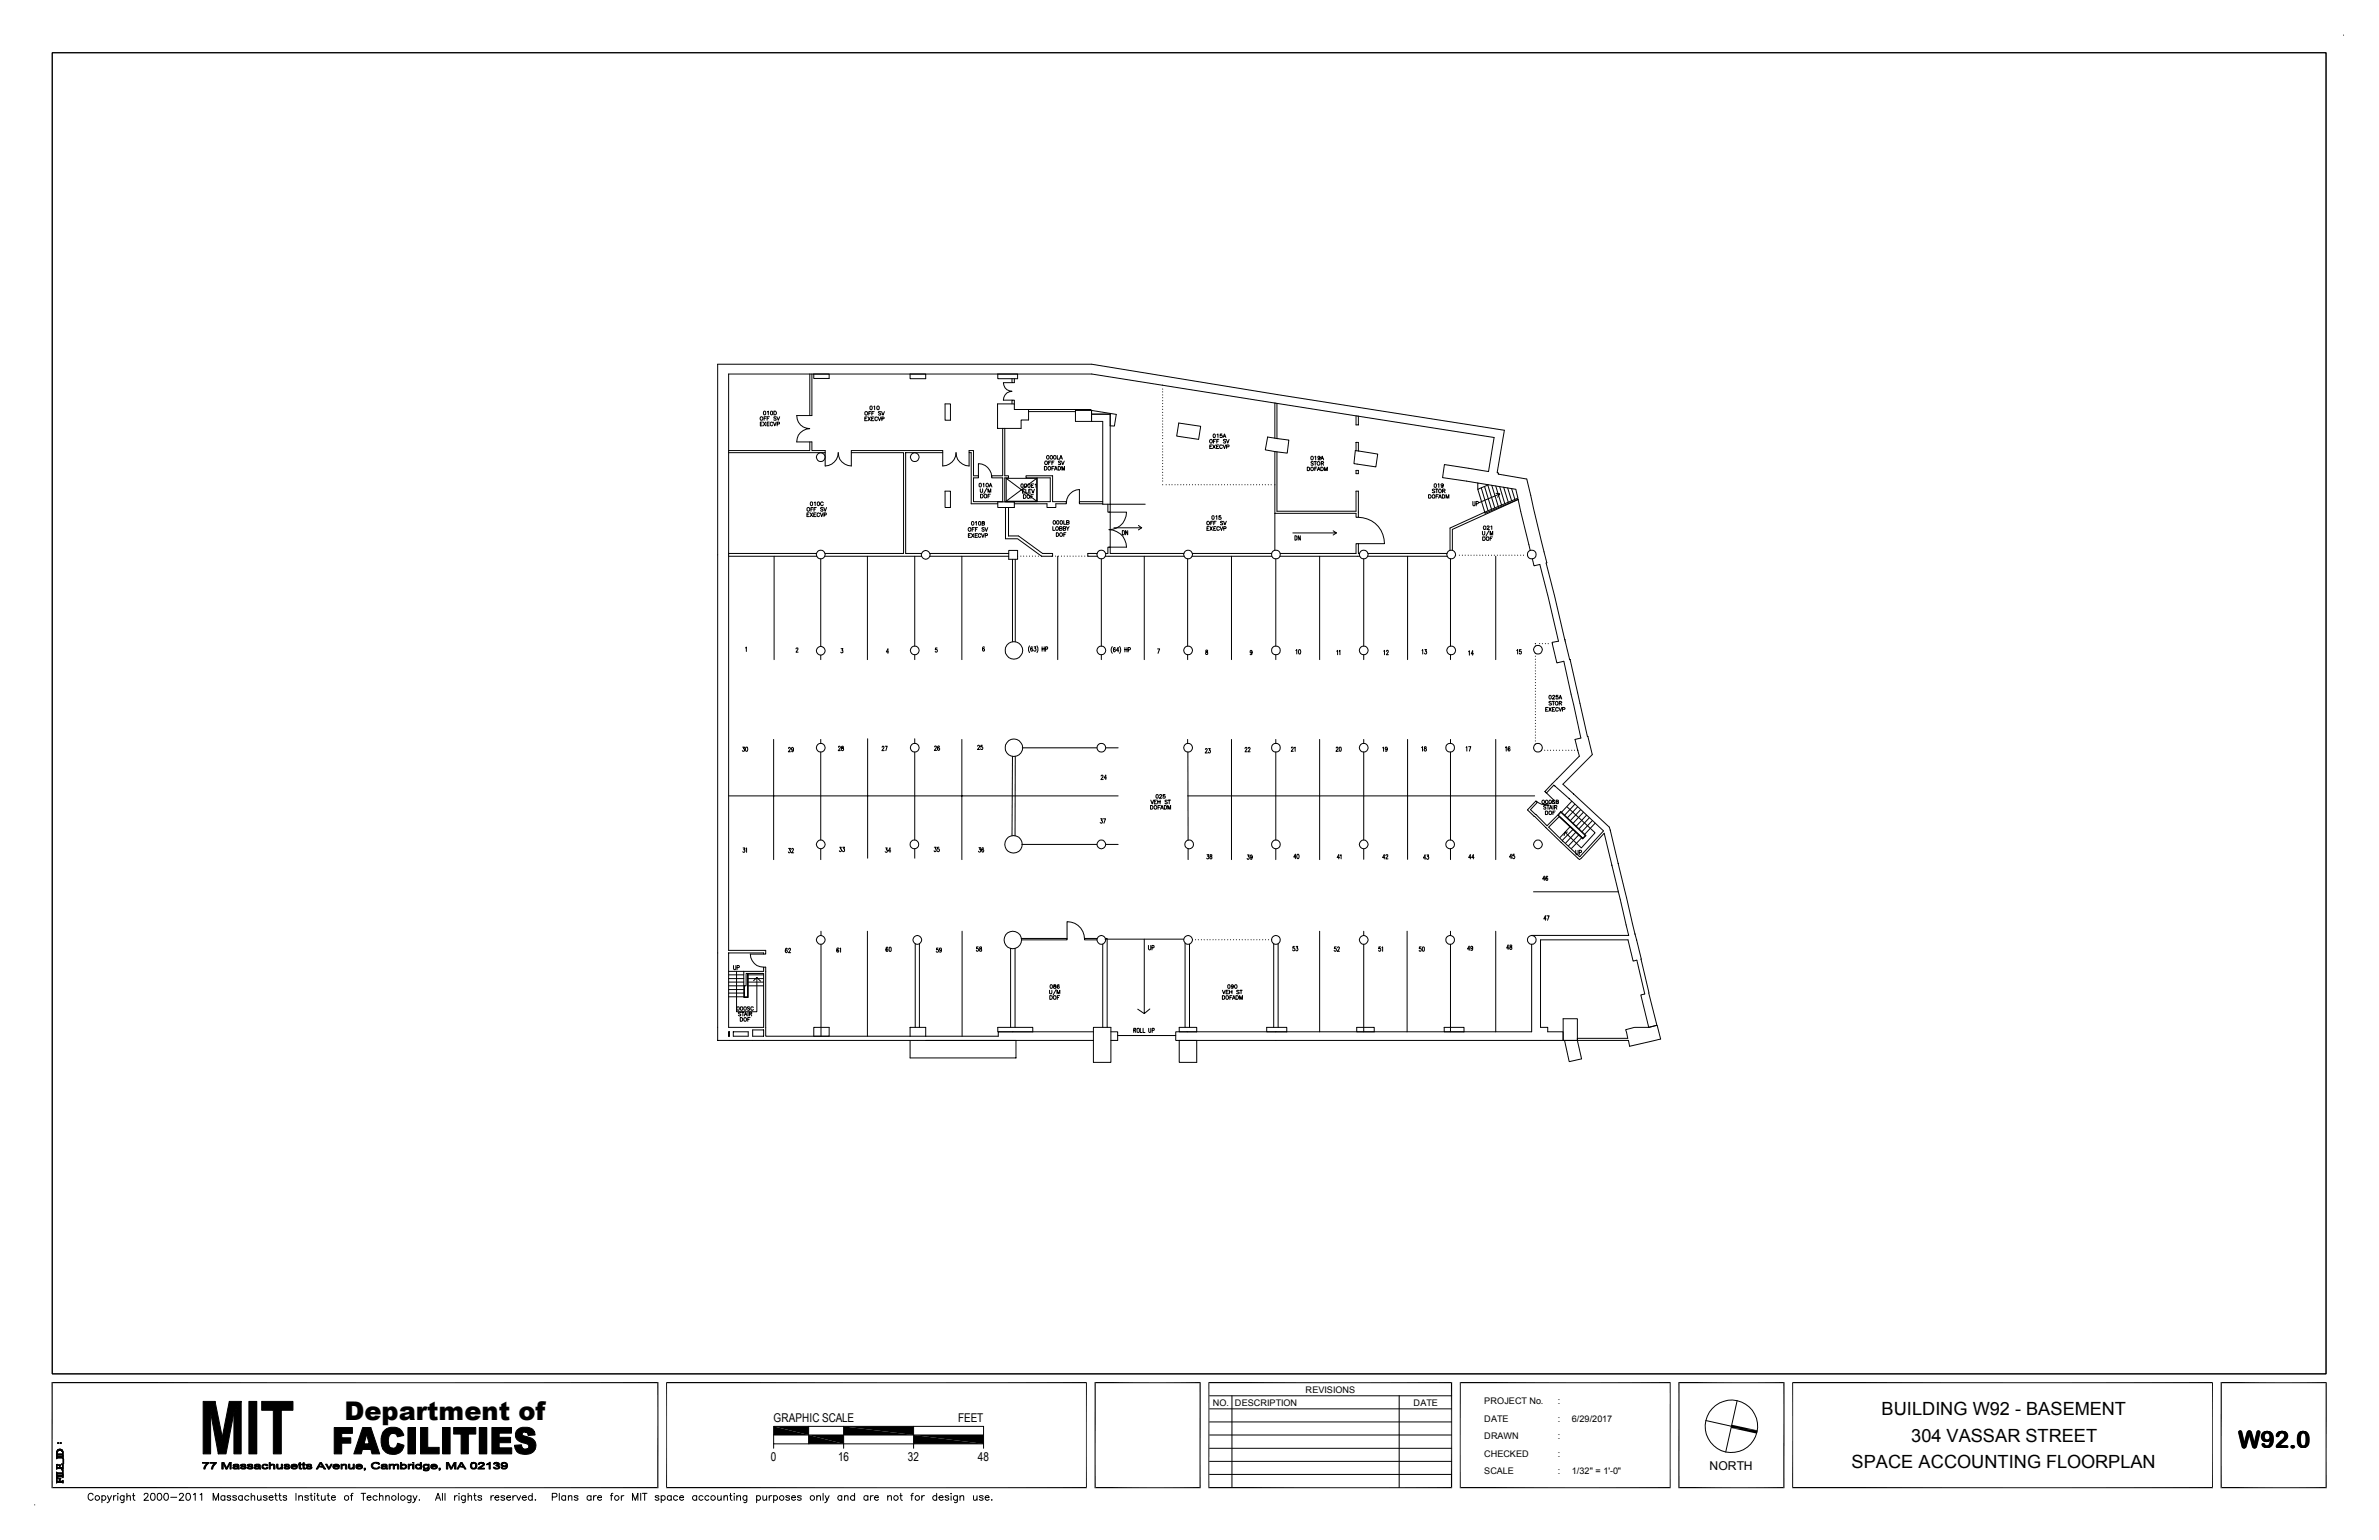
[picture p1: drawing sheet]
<svg xmlns="http://www.w3.org/2000/svg" width="432mm" height="279mm" viewBox="0 0 432 279" stroke-linecap="round" stroke-linejoin="round" font-family="sans-serif">
<defs><g id="words">
<text font-size="4.7" x="62.5" y="257.6">Department of</text>
<text font-size="4.3" x="406.2" y="262.7">W92.0</text>
<g font-size="3.3">
<text x="341.5" y="256.8">BUILDING W92 - BASEMENT</text>
<text x="346.9" y="261.5">304 VASSAR STREET</text>
<text x="336" y="266.3">SPACE ACCOUNTING FLOORPLAN</text>
</g>
<g font-size="2.2">
<text x="140.4" y="258">GRAPHIC SCALE</text>
<text x="173.9" y="258">FEET</text>
<text x="139.9" y="265.1">0</text>
<text x="152.1" y="265.1">16</text>
<text x="164.8" y="265.1">32</text>
<text x="177.5" y="265.1">48</text>
<text x="310.3" y="266.7">NORTH</text>
</g>
<g font-size="1.7">
<text x="220.1" y="255">NO.</text>
<text x="224.2" y="255">DESCRIPTION</text>
<text x="237" y="252.6">REVISIONS</text>
<text x="256.6" y="255">DATE</text>
<text x="269.4" y="258">DATE</text>
<text x="269.4" y="254.8">PROJECT No.</text>
<text x="282.7" y="258">:</text>
<text x="282.7" y="254.8">:</text>
<text x="285.3" y="258">6/29/2017</text>
<text x="269.4" y="261.2">DRAWN</text>
<text x="282.7" y="261.2">:</text>
<text x="269.4" y="267.5">SCALE</text>
<text x="269.4" y="264.3">CHECKED</text>
<text x="282.7" y="264.3">:</text>
<text x="282.7" y="267.5">:</text>
<text x="285.3" y="267.5">1/32&quot; = 1'-0&quot;</text>
</g>
</g></defs>
<g fill="none" stroke="#000" stroke-width=".18">
<path d="M9.5 9.6h412.7v239.7h-412.7zM425.4 6.4h.1M138 75.7a.32 .32 0 0 1 .5 .1 .32 .32 0 0 1-.2 .4h-.3zM138 76.9h.3M138.4 76.6h-.4v.7h.4M138.6 76.6l.4 .7M138.6 74.6l.4 .1v.4l-.2 .2-.2-.2zM138.7 75.9h.2M139 76.6l-.4 .7M139.1 75.6h-.4v.6M139.2 75.9h.3M139.2 76.9h.3"/>
<path d="M139.3 74.7l.1-.1v.7M139.6 76.6h-.4v.7h.4M139.7 75.6h-.5v.6M139.9 74.6h.1a.32 .32 0 0 1 .3 .3 .32 .32 0 0 1-.4 .3zM140.3 76.8a.24 .24 0 0 0-.3-.2 .24 .24 0 0 0-.2 .2v.2a.24 .24 0 0 0 .2 .3 .24 .24 0 0 0 .3-.2M140.4 76.6l.2 .7 .3-.7M140.5 74.6h.2a.37 .37 0 0 1 .2 .3 .37 .37 0 0 1-.2 .4h-.2zM140.9 75.7h-.4v.2l.3 .1v.2h-.3M141 75.6l.3 .6 .2-.6M141.1 76.9h.3l.1-.2-.4-.1v.7M147 67.9v7.5M147.4 67.9v7.5h-2.8a2.31 2.31 0 0 0 2.4 2.4 2.38 2.38 0 0 0-2.4 2.4h2.8v1.5h2.4v.4"/>
<path d="M147.7 67.9h2.8v.8h-2.8zM157 75.9h.2M157 74.8l.1-.1a.33 .33 0 0 1 .4 .2 .33 .33 0 0 1-.2 .4l-.3-.2zM157.4 75.6h-.4v.7h.4M157.6 75.6l.4 .7M157.7 75h.2M157.9 73.8l.2-.1a.32 .32 0 0 1 .2 .3 .32 .32 0 0 1-.3 .3zM158 75.6l-.4 .7M158.1 74.7h-.4v.6M158.2 75.9h.3M158.2 75h.3M158.6 73.8l.1-.1v.6"/>
<path d="M158.6 75.6h-.4v.7h.4M158.7 74.7h-.5v.6M159.3 75.8a.24 .24 0 0 0-.3-.2 .24 .24 0 0 0-.2 .3v.2a.24 .24 0 0 0 .2 .2 .24 .24 0 0 0 .3-.1M159.4 75.6l.2 .7 .3-.7M159.9 74.8h-.5l.5 .3-.2 .2-.3-.1M160 74.7l.3 .6 .2-.6M160.1 76l.3-.1 .1-.1-.4-.2v.7M165.2 67.9h2.8v.8h-2.8zM171.5 73.3h1v2.9h-1zM181.1 67.9h3.6v.8h-3.6zM182 77.7v8.6h-2v.4h2v4.3h-5.3v-4.3h.9v-.4h-.9v-4.6h-.8v.4h.4v9.3h4.8M182.4 77.7v8.6h.6v.4h-.6v4.3h8.2v-4.3h-4.4v-.4h4.9v4.7h2.4v.4h-1.9v.7h-1.6v-.7h-5.9"/>
<path d="M183.7 73.3v-.7h.4v.7M183.7 68.7v.7h.4v-.7M183.7 69.4h-1.6a1.55 1.55 0 0 0 1.6 1.6 1.55 1.55 0 0 0-1.6 1.6h1.6M186.7 74.3v1.9h-1.4v1.5h-4.2v-4.4h3v1h13.9v.2M186.7 74.7h8.5M195.2 74.5h2.9v2h-2.9zM198.1 74.5v.6h3.4M198.1 74.5l4.5 .7-.3 2.1h-.8M201.5 75.1h-3.4v1.4h2.1v15h7.7M201.5 75.1v17.8h-.4v-1.4M211 69.9h.1M211 70.6h.1"/>
<path d="M211 71.1h.1M211 71.6v.1M211 72.1v.1M211 72.7h.1M211 73.2h.1M211 73.7v.1M211 74.3h.1M211 74.8h.1M211 75.3v.1M211 75.9h.1M211 76.4h.1M211 76.9v.1"/>
<path d="M211 77.4v.1M211 78h.1M211 78.5h.1M211 79v.1M211 79.5v.1M214 76.8l3.9 .5-.3 2.4-4-.6zM219.6 79.8l.2-.1a.31 .31 0 0 1 .3 .4 .31 .31 0 0 1-.5 .2zM220.3 78.8a.33 .33 0 0 1 .3 .2 .33 .33 0 0 1-.1 .4h-.2zM220.7 79.7h-.4v.7M220.9 78.9l.2-.2v.7M221.2 79.7h-.3v.7M221.8 78.7h-.3v.3a.24 .24 0 0 1 .3 0 .24 .24 0 0 1 0 .4h-.3l-.1-.2"/>
<path d="M222 79.4l.2-.7 .3 .7M222.1 79.2h.3M222.5 79.8h-.5l.5 .3-.2 .3-.3-.1M222.6 79.7l.2 .7 .3-.7M230.1 79.3l3.8 .5-.3 2.4-3.9-.6zM231.4 73.1v6.4M231.8 73.2v6.4M246.1 75.4v1.7h.4v-1.6M132.2 82.1h17.6v2.4a2.46 2.46 0 0 0 2.3-2.4 2.38 2.38 0 0 0 2.4 2.4v-2.8h16.6v2.8a2.46 2.46 0 0 0 2.4-2.4 2.38 2.38 0 0 0 2.4 2.4v-2.4M146.5 93.4h.2M146.5 92.2a.3 .3 0 0 1 .4 0 .3 .3 0 0 1 0 .4 .3 .3 0 0 1-.4 0zM146.9 93h-.4v.7h.4"/>
<path d="M147 80.2v1.5h-14.8M147.1 93l.4 .7M147.2 91.1l.3 .1v.4l-.2 .1-.2-.1zM147.2 92.4h.2M147.5 93l-.4 .7M147.6 92.1h-.4v.7M147.7 93.4h.3M147.7 92.4h.3M147.8 91.2l.2-.1v.6M148.1 93h-.4v.7h.4M148.2 92.1h-.5v.7M148.3 91.2l.2-.1a.32 .32 0 0 1 .3 .3 .32 .32 0 0 1-.4 .3z"/>
<path d="M148.8 93.2a.24 .24 0 0 0-.3-.2 .24 .24 0 0 0-.2 .3v.2a.24 .24 0 0 0 .2 .2 .24 .24 0 0 0 .3-.1M148.9 93l.2 .7 .3-.7M149.4 92.2h-.5l.5 .3-.2 .3-.3-.2M149.4 91.2a.26 .26 0 0 0-.3-.1 .26 .26 0 0 0-.2 .2v.2a.26 .26 0 0 0 .2 .2 .26 .26 0 0 0 .3-.1M149.5 92.1l.3 .7 .2-.7M149.6 93.4h.3v-.3l-.3-.1v.7M154.5 82.1h9.5v18.3h-14.3M171.1 82.1h-6.7v18.3h2.9M171.5 89.1h1v3h-1zM175.8 97.1h.2M175.9 95.8v-.1a.32 .32 0 0 1 .3 .4 .32 .32 0 0 1-.3 .3l-.2-.3zM176.2 96.8h-.4v.7h.4"/>
<path d="M176.3 96.8l.5 .7M176.4 96h.3M176.8 96.8l-.5 .7M176.9 95.7h-.5v.7M177 97.1h.2M177 94.7l.2-.1v.7M177 96h.3M177.4 95.7h-.4v.7M177.4 96.8h-.4v.7h.4M177.6 86.5v-2.4a2.46 2.46 0 0 1 2.4 2.4M177.7 94.7h.3v.5l-.2 .1-.2-.1zM177.7 87.8l.2-.1a.32 .32 0 0 1 .2 .3 .32 .32 0 0 1-.3 .3z"/>
<path d="M177.9 88.7l.1 .6 .4-.1v-.5M178 89.7h.2a.37 .37 0 0 1 .2 .3 .37 .37 0 0 1-.2 .3h-.2zM178 97a.24 .24 0 0 0-.3-.2 .24 .24 0 0 0-.2 .3v.1a.24 .24 0 0 0 .2 .3 .24 .24 0 0 0 .3-.2M178.1 96.8l.3 .7 .2-.7M178.3 94.9h.3v-.2l-.3-.1v.7h.3l.1-.3-.2-.1M178.4 87.8l.2-.1v.6M178.6 95.8h-.4l.1 .2 .3 .1v.3l-.4-.1M178.7 89.7h.1a.31 .31 0 0 1 .3 .3 .31 .31 0 0 1-.4 .3l-.1-.4zM178.8 95.7l.2 .7 .3-.7M178.8 97.2l.4-.1v-.2l-.4-.1v.7M179.1 88.6l-.5 1M179.3 89.3v-.6l.3 .6 .2-.6v.6"/>
<path d="M179.3 90h.3M179.5 88.3l.3-.6 .2 .6M179.6 88.1h.3M179.7 89.7h-.4v.6M181.1 91.1h3v1h-3zM182.5 92.1v5.6h2.2l4.4 3.2M182.6 86.8l5.6 4.1M183 92.1v5.1h1.9l4.3 3.2h1.9v.5h-2M183.1 99.9h1.6v1.6h-1.6zM185.4 87.8l.3 .1-.1 .5a.33 .33 0 0 1-.3-.2 .33 .33 0 0 1 .1-.4zM185.6 89.1h.2M185.8 89.7h.2a.37 .37 0 0 1 .2 .4 .37 .37 0 0 1-.2 .3h-.2z"/>
<path d="M186 87.8a.28 .28 0 0 1 .4 .3 .28 .28 0 0 1-.5 .2zM186 88.8h-.4v.7h.4M186.2 88.8v.7h.4M186.5 89.8l.1-.1a.31 .31 0 0 1 .3 .4 .31 .31 0 0 1-.4 .2l-.1-.3zM186.6 87.8a.28 .28 0 0 1 .4 .3 .28 .28 0 0 1-.4 .2zM186.7 89.1h.3M187.1 88.8h-.4v.7h.4M187.1 90.1h.3M187.2 88.1h.3M187.2 88.8l.3 .7 .2-.7M187.5 89.7h-.4v.7M187.6 87.8h-.4v.6h.4"/>
<path d="M187.9 87.9l.1-.1v.6M188.2 86.8h-5.6v4.1M188.2 86.8v4.1h-5.6M188.2 86.8l-5.6 4.1M188.3 86.7v4.3h-5.8M189.6 84.6h.2a.35 .35 0 0 1 .2 .4 .35 .35 0 0 1-.2 .3h-.2zM189.7 83.7a.35 .35 0 0 1 .4 .2 .35 .35 0 0 1-.1 .4l-.3-.1zM190.2 84.7l.2-.1a.31 .31 0 0 1 .3 .4 .31 .31 0 0 1-.5 .2zM190.3 83.9h.3M190.8 83.7h-.5v.6M190.9 83.9h.3M190.9 85h.3"/>
<path d="M191.1 95.5v.7h.4M191.3 83.7h-.4v.6M191.3 84.6h-.4v.7M191.4 85.3l.2-.7 .3 .7M191.5 85.1h.3M191.7 95.6l.1-.1a.31 .31 0 0 1 .3 .4 .31 .31 0 0 1-.4 .2l-.1-.3zM191.7 96.6a.36 .36 0 0 1 .4 .3 .36 .36 0 0 1-.2 .4h-.2zM191.9 94.5l.3 .1v.4l-.2 .1-.2-.1zM191.9 82.6v.7h.4M192.1 84.6l.4 .2v.3l-.2 .2h-.2zM192.3 83.3l.3-.7 .2 .7M192.3 95.9l.5-.1-.2-.3h-.3v.7l.5-.1-.2-.2"/>
<path d="M192.4 83.1h.3M192.4 96.7l.3-.1 .1 .2v.4a.26 .26 0 0 1-.3 .1 .26 .26 0 0 1-.2-.2zM192.5 94.5l.3 .1v.4l-.1 .1-.3-.1zM192.5 83.7h-.4l.4 .3v.3l-.4-.1M192.7 83.7l.2 .6 .3-.6M192.7 85.3v-.7l.3 .7 .2-.7v.7M193 95.9l.4-.1-.1-.3h-.3v.7l.4-.1v-.2h-.1M193.1 94.4v.7h.3M193.1 97h.2M193.5 96.6h-.4v.7M193.5 91.2a2.46 2.46 0 0 1 2.4-2.4v2.4M193.5 95.5l.3 .4v.3"/>
<path d="M193.6 94.8l.5-.1-.2-.3h-.3v.7l.5-.1-.2-.2M194.1 95.5l-.3 .4M200.2 91h-4.3v.4h4.3M201.3 92.9h3.2a3.1 3.1 0 0 1-3.2 3.2 3.2 3.2 0 0 1 3.2 3.2h-3.2M201.5 92.9v6.4M202.2 95.8h5M203.7 96.3l.4 .1-.1 .6h-.3zM204.7 96.3v.7l-.4-.7v.7M206.6 95.3l.6 .5-.6 .3M211 80.3h.1M211 80.9h.1M211 81.4v.1"/>
<path d="M211 82h.1M211 82.5v.1M211 83v.1M211 83.6h.1M211 84.1h.1M211 84.6v.1M211 85.1v.1M211 85.7h.1M211 86.2h.1M211 86.7v.1M211 87.2v.1M211 87.9v.1"/>
<path d="M211.7 87.9v.1M212.2 87.9v.1M212.7 87.9v.1M213.3 87.9v.1M213.8 87.9v.1M214.3 87.9v.1M214.8 87.9v.1M215.4 87.9v.1M215.9 87.9v.1M216.5 87.9v.1M217 87.9v.1M217.5 87.9v.1"/>
<path d="M218 87.9v.1M218.6 87.9v.1M219.1 94.7a.32 .32 0 0 1 .4 0 .32 .32 0 0 1-.1 .5l-.3-.1zM219.1 87.9v.1M219.1 95.9h.2M219.5 95.5h-.4v.7h.4M219.6 81h.2M219.6 87.9v.1M219.6 95.5l.4 .7M219.8 94.9h.2M220 93.7l.1-.1a.32 .32 0 0 1 .3 .3 .32 .32 0 0 1-.4 .3zM220 80.7h-.4v.7h.4"/>
<path d="M220 95.5l-.4 .7M220.1 87.9v.1M220.1 80.7l.5 .7M220.2 94.6h-.4v.6M220.3 80.1h.2M220.3 94.9h.3M220.3 95.9h.2M220.6 80.7l-.5 .7M220.7 93.7l.2-.1v.6M220.7 95.5h-.4v.7h.4M220.7 87.9v.1M220.7 94.6h-.4v.6"/>
<path d="M220.8 81h.3M220.9 80.1h.2M221.2 87.9v.1M221.2 80.7h-.4v.7h.4M221.3 95.7a.24 .24 0 0 0-.3-.2 .24 .24 0 0 0-.1 .3v.2a.24 .24 0 0 0 .1 .2 .24 .24 0 0 0 .3-.1M221.4 95.5l.3 .7 .3-.7M221.6 93.6h-.3l-.1 .3 .4-.1a.25 .25 0 0 1 0 .4 .25 .25 0 0 1-.4-.1M221.7 87.9v.1M221.9 80.9l-.4-.2-.1 .3 .1 .4 .4-.2M222 94.7h-.5l.1 .1 .4 .2-.1 .2-.4-.1M222 80.7l.2 .7 .3-.7M222.1 94.6l.2 .6 .3-.6"/>
<path d="M222.1 95.9h.4v-.3l-.4-.1v.7M222.2 87.9v.1M222.6 81.1l.4-.1 .1-.2-.5-.1v.7M222.8 87.9v.1M223.3 87.9v.1M223.9 87.9v.1M224.4 87.9v.1M224.9 87.9v.1M225.4 87.9v.1M226 87.9v.1M226.5 87.9v.1M227 87.9v.1"/>
<path d="M227.5 87.9v.1M228.1 87.9v.1M228.6 87.9v.1M229.2 87.9v.1M229.7 87.9v.1M230.2 87.9v.1M230.7 87.9v.1M231.4 81.9v17.9M231.8 82v10.8h14.3v-3.7h.4v4.8h-.4v-.8h-14.7M235 97.2a.4 .4 0 0 1 .4 .4 .4 .4 0 0 1-.4 .4zM236 97.2v.8l-.4-.8v.8M237.3 84.8a.36 .36 0 0 1 .4 .2 .36 .36 0 0 1-.1 .4h-.3z"/>
<path d="M238 84.8h.3l.1 .5-.1 .1-.4-.1zM238.4 83.9l-.4-.1v.2l.3 .1 .1 .2h-.4M238.5 83.7h.4M238.6 82.9l.2-.1v.6M238.6 85h.3M238.7 83.7v.7M239 84.8h-.4v.6M239.1 85.4l.3-.6 .2 .6M239.2 83.8l.2-.1 .2 .2v.3a.26 .26 0 0 1-.3 .2 .26 .26 0 0 1-.2-.2zM239.2 85.2h.3M239.6 83v.1a.2 .2 0 0 1-.3 0 .2 .2 0 0 1 0-.3 .3 .3 0 0 1 .3 .3 .3 .3 0 0 1-.3 .3l-.1-.1M239.7 84.8h.3a.38 .38 0 0 1 .1 .6h-.4z"/>
<path d="M239.7 83.4l.3-.6 .2 .6M239.8 84.1l.4-.1v-.2l-.4-.1v.7M239.9 83.2h.3M240 84.1l.2 .3M240.4 85.4v-.6l.3 .6 .2-.6v.6M242 96.3l.6 .4h-7.9M242.6 96.7l-.6 .4M246 81.7l4.1 .7-.4 2.3-4-.6zM246.1 81.8v-1.5h.4v1.5M246.1 85.3h.4v.6h-.4zM246.5 93.9a4.7 4.7 0 0 1 4.8 4.7h-4.8M259.3 89.7h.2a.36 .36 0 0 1 .3 .3 .36 .36 0 0 1-.2 .4h-.3z"/>
<path d="M260 89.8a.32 .32 0 0 1 .5 .1 .32 .32 0 0 1-.2 .5l-.3-.1zM260.4 87.8h.1a.32 .32 0 0 1 .2 .3 .32 .32 0 0 1-.3 .3zM260.4 88.9l-.3-.1-.1 .2 .3 .1 .1 .2h-.4M260.6 88.7h.4M260.6 90h.3M260.8 88.7v.7M261 87.9l.2-.1v.6M261.1 89.7h-.5v.7M261.1 90.4l.3-.7 .2 .7M261.2 88.9v-.1a.31 .31 0 0 1 .4 .3 .31 .31 0 0 1-.4 .2zM261.2 90.2h.3M261.8 89.7l.4 .2-.1 .5h-.3z"/>
<path d="M261.8 89.1h.3l.2-.2-.5-.2v.7M262 88l-.2 .2-.2-.1a.2 .2 0 0 1 .1-.3 .2 .2 0 0 1 .2 0v.6l-.3-.1M262 89.1l.3 .3M262.5 90.4v-.7l.2 .7 .3-.7v.7M267.3 91v.7l.2 .1 .2-.2v-.6M267.9 91.4h.4v-.3l-.4-.1v.8M268.2 88.8v-1.2l6.9 1.2 .4 1.6-6 2.5M268.2 87.6l-6.4-.9 .4-2.4 8 1.3 1-6.2-73-11.5h-66v104.5h6.8v.7h-.4v-.2h-6.4v13.5h6.4v-9.8h-3.2v2.3h-.4v-2.7M268.9 88.5l1.2 4.2M269.1 96.4v.5l.1 .2 .3-.1v-.6M269.1 97.4h.4v.1v.5h-.4zM269.3 95.5a.32 .32 0 0 1 .4 .1 .32 .32 0 0 1-.1 .5h-.3z"/>
<path d="M269.5 88.3l1.2 4.1M269.5 92.9v.2l6-2.5 2.2 9.3M269.5 92.9l-6.3 2.9v4M269.9 97.4a.35 .35 0 0 1 .4 .2 .35 .35 0 0 1-.2 .4l-.3-.1zM269.9 95.6l.1-.2 .3 .1-.4 .6h.4M270 88l1.3 4.2M270.1 88l-1.9 .8 1.3 4.1M270.3 96.3l-.6 1M270.5 97.1v-.7l.2 .7 .2-.7v.7M270.5 97.7h.2M270.6 95.5l.2-.1v.7M270.8 88.1l1.1 3.8"/>
<path d="M270.9 97.4h-.4v.6M271.5 88.2l1 3.5M271.5 89.5l.7 .1-3.7 1.6M272.2 88.3l.9 3.1M272.2 89.6l-.4 .6M272.9 88.4l.9 2.7M273.6 88.5l.8 2.3M274.4 88.6l.6 2M275.5 90.6l-11.9 5.5v3.7M132.2 100.9h16.1M132.2 100.4h16M135.3 117.6l.2-.2v.8"/>
<path d="M140.5 100.9v18.8M144.5 117.7l.1-.1h.2v.3l-.3 .4h.4M149 101.4v15.9M149 118.9v.8M149.7 100.9h17.6M152.7 117.7h.3l-.2 .3 .2 .1v.3h-.3l-.1-.1M157.4 100.9v18.8M161.3 118.3h-.4l.3-.6v.8M166 100.9v16.3M166 118.8v.9M168.8 100.9h14.3M168.8 100.4h14.3"/>
<path d="M170.1 117.6h-.3v.3a.23 .23 0 0 1 .3 .2 .23 .23 0 0 1-.3 .1M174.6 100.9v18.8M178.7 117.4l-.2-.1-.1 .2v.5l.1 .2 .2-.2v-.2l-.2-.2-.1 .3M183.8 101.5v14.9M184.3 101.5v14.9M184.7 100.9h.1M185.3 100.9h.1M185.8 100.9h.1M186.4 100.9h.1M186.9 117.2l-.2 .3v.6l.2 .3M186.9 100.9h.1M187.4 117.4l-.1-.1a.4 .4 0 0 0-.3 .5 .4 .4 0 0 0 .4 .3 .24 .24 0 0 0 0-.3 .24 .24 0 0 0-.2-.1l-.1 .2"/>
<path d="M187.4 100.9h.1M187.7 117.3h.3l-.2 .3a.24 .24 0 0 1 .2 .4 .24 .24 0 0 1-.3 .1l-.1-.1M187.9 100.9h.1M188.2 117.2l.2 .3v.6l-.2 .3M188.5 100.9h.1M189.1 100.9h.1M189.1 117.3v.9M189.1 117.7h.4M189.5 117.3v.9M189.8 117.8l.3-.1v-.3l-.3-.1v.9M191.1 100.9h.1M191.6 100.9h.1"/>
<path d="M192 100.9v18.8M192.1 100.9h.1M192.7 100.9h.1M193.2 100.9h.1M193.7 100.9h.1M194.2 100.9h.1M194.8 100.9h.1M195.3 100.9h.1M195.8 100.9h.1M196.3 100.9h.1M196.9 100.9h.1M197.4 100.9h.1"/>
<path d="M199.1 100.4h-1.7v.5h1.8M199.9 101.4v15.8M199.9 118.8v.9M200.6 100.9h14.3M200.7 100.4h.4v-1.1h.4v1.1h13.4M201.9 117.3a.99 .99 0 0 0 0 1.2M202.4 117.6l-.1-.1-.2 .1v.6l.2 .1 .1-.1v-.4h-.2l-.1 .2M203.1 118h-.5l.3-.5v.8M203.2 117.3a.99 .99 0 0 1 0 1.2M204.2 117.5v.8M204.2 117.9h.4M204.6 117.5v.8"/>
<path d="M204.8 117.9h.3v-.3l-.3-.1v.8M207.7 100.9v18.8M210.1 117.7h.4l-.3 .8M215.6 101.4v15.8M215.6 118.8v.9M216.4 100.9h14.4M216.4 100.4h14.4M218.9 118v.2l.3 .2v.3a.25 .25 0 0 1-.4-.2 .25 .25 0 0 1 .3-.3l.1-.2zM223.5 100.9v18.8M227.2 118.3l-.1 .2-.2-.1v-.3l.2-.1 .1 .1v.6l-.1 .1-.2-.1M231.6 101.4v15.8M231.6 118.8v.9"/>
<path d="M232.3 100.9h14.5M232.4 100.4h13.7v-1.8h.4v1.8h.3M235.2 118l.2-.1v.8M235.8 117.9a.4 .4 0 0 1 .3 .3 .4 .4 0 0 1-.2 .5l-.1-.1-.1-.3zM239.5 100.9v18.8M242.6 118.2l.2-.2v.8M243.1 118.2l.1-.2v.8M247.5 101.4v15.8M247.5 118.8v.9M248.2 100.9h14.5M248.3 100.4h14.3M251.2 118.2l.1-.2v.8"/>
<path d="M251.6 118.2l.2-.2 .2 .1v.2l-.4 .5h.4M255.5 100.9v18.8M258.1 118l.1-.1v.8M258.6 117.9h.3l-.2 .3a.24 .24 0 0 1 .2 .3 .24 .24 0 0 1-.3 .1v-.1M263.3 101.4v15.8M263.3 118.8v.9M264.2 100.7v.1M264.9 100.7v.1M265.4 100.7v.1M265.9 100.7v.1M266.5 100.7v.1M266.6 118.2l.1-.1v.8"/>
<path d="M267 100.7v.1M267.5 118.6h-.5l.3-.5v.8M267.5 100.7v.1M268.1 100.7v.1M268.6 100.7v.1M269.1 100.7v.1M269.7 100.7v.1M270.2 100.7v.1M270.7 100.7v.1M271.2 100.7v.1M271.5 100.9v18.8M271.8 100.7v.1"/>
<path d="M272.3 100.7v.1M272.8 100.7v.1M273.3 100.7v.1M273.9 100.7v.1M274.4 100.7v.1M275 100.7v.1M275.3 118l.2-.1v.8M275.5 100.7v.1M276 100.7v.1M276.1 117.9h-.3v.3h.3v.3l-.2 .2-.1-.2M276.5 100.7v.1M277.2 100.7v.1"/>
<path d="M278.1 101.4l.3 1.3 1.1-.3 1.5 5.9 1.9 8-1.2 .2 .9 3.8 1.2-.3 3.1 13.9-1 .3 .8 3M278.7 116.8h.1M278.7 117.2h.1M278.7 118.5h.1M278.7 119v.1M278.7 119.6h.1M279.4 116.8h.1M280 116.8h.1M280.5 116.8h.1M281 116.8h.1M281.8 116.8h.1M134.8 135.6h.3l-.1 .2 .1 .1v.3l-.2 .1-.2-.1"/>
<path d="M135.4 135.6h.1a.41 .41 0 0 1 .2 .3 .41 .41 0 0 1-.2 .4l-.2-.3zM140.4 134.2v21.8M143.1 135.8l.1-.2 .3 .2-.4 .6h.4M144 135.8l-.1 .3a.24 .24 0 0 1-.3-.2 .24 .24 0 0 1 .2-.3 .51 .51 0 0 1 0 .8l-.1-.1M149 134.2v.7M149 136.4v16M152.2 135.6v-.1a.21 .21 0 0 1 .3 0 .21 .21 0 0 1-.1 .3l-.3 .4h.4M152.8 135.4v.3a.26 .26 0 0 1 .3 .2 .26 .26 0 0 1-.2 .3 .27 .27 0 0 1-.2-.3 .27 .27 0 0 1 .3-.2v-.3zM157.5 134v21.7M160.1 135.6a.17 .17 0 0 1 .1-.2 .17 .17 0 0 1 .2 .2l-.3 .6h.4M160.7 135.4h.3l-.2 .8M166 134v.9"/>
<path d="M166 136.4v16M169.6 135.5a.18 .18 0 0 1 .3-.2 .17 .17 0 0 1 0 .3l-.3 .5h.4M170.5 135.5l-.1-.2-.2 .2 .1 .6a.24 .24 0 0 0 .3-.2 .24 .24 0 0 0-.3-.3l-.1 .2M174.6 134.2v21.8M177.4 135.4l.1-.2 .3 .1-.4 .7h.4M178.3 135.2h-.2l-.1 .4a.24 .24 0 0 1 .4-.1 .24 .24 0 0 1 0 .4l-.3 .1-.1-.2M183.8 137.2l-.1 14.4M184.3 137.2l-.1 14.4M185.5 135.7h13.6M200.7 135.7h2.2M215.6 134.2v.7M215.6 136.4v16"/>
<path d="M218.8 136a.17 .17 0 0 1 .2-.2 .17 .17 0 0 1 .1 .3l-.4 .5h.5M219.4 135.8h.3l-.2 .3a.24 .24 0 0 1 .2 .3 .24 .24 0 0 1-.4 .1v-.1M223.5 134.2v21.8M226 135.8l.1-.2 .2 .1-.3 .7h.4M226.6 135.8l.1-.2 .2 .2-.4 .6h.4M231.6 134.2v.7M231.6 136.4v16M234.4 135.7v-.1l.3 .1-.3 .6h.3M234.9 135.7l.2-.1v.7M239.5 134.2v21.8M242.5 135.7l.1-.1h.2l.1 .2-.4 .5h.4M243.2 135.6a.45 .45 0 0 1 0 .7l-.1-.1z"/>
<path d="M247.5 134.2v.7M247.5 136.4v16M251 135.7l.1-.1v.7M251.8 135.8a.2 .2 0 0 1-.2 .2 .2 .2 0 0 1-.2-.2l.1-.2h.2l.1 .2-.1 .5-.2-.1M255.5 134.2v21.7M258 135.6l.2-.1v.8M258.6 135.5v.2a.3 .3 0 0 1 .3 .2 .3 .3 0 0 1-.2 .4 .26 .26 0 0 1-.2-.3 .26 .26 0 0 1 .3-.2v-.3zM263.3 134.2v.7M263.3 136.4v16M266.1 135.6l.1-.1v.8M266.6 135.5h.4l-.3 .8M271.5 134.2v21.8"/>
<path d="M273.3 135.6l.1-.1v.8M274.1 135.6l-.2-.1-.2 .1v.5l.2 .2 .2-.2-.1-.3h-.2l-.1 .2M278.7 120.1h.1M278.7 120.7h.1M278.7 121.2h.1M278.7 121.7v.1M278.7 122.2v.1M278.7 122.8h.1M278.7 123.3h.1M278.7 123.8v.1M278.7 124.3v.1M278.7 124.9h.1"/>
<path d="M278.7 125.4h.1M278.7 125.9v.1M278.7 126.4v.1M278.7 127h.1M278.7 127.5v.1M278.7 128.1h.1M278.7 128.6h.1M278.7 129.1v.1M278.7 129.6v.1M278.7 130.2h.1M278.7 130.7h.1M278.7 131.2v.1"/>
<path d="M278.7 131.7v.1M278.7 132.3h.1M278.7 132.8h.1M278.7 133.4h.1M278.7 133.9h.1M278.7 134.4v.1M278.7 135h.1M279.8 136.1h.1M280.4 136.1h.1M280.5 128.7h.3M280.9 136.1h.1M281 128.4h-.5v.6h.5"/>
<path d="M281.1 128.4l.5 .6M281.2 126.2l.4 .1v.4l-.2 .1-.2-.1zM281.4 136.1h.1M281.6 128.4l-.5 .6M281.6 127.3h-.5l.5 .5h-.5M281.7 127.3h.5M281.8 128.7h.2M281.8 126.3l.1-.1 .3 .1-.4 .5h.4M281.9 127.3v.6M282 136.1h.1M282.2 128.4h-.4v.6h.4M282.4 127.3h.1a.31 .31 0 0 1 .3 .3 .31 .31 0 0 1-.4 .2z"/>
<path d="M282.5 136.1h.1M282.8 126.2h-.4v.2a.24 .24 0 0 1 .4 0 .24 .24 0 0 1 0 .4 .24 .24 0 0 1-.4 0v-.1M282.8 128.5l-.1-.1-.3 .1v.4l.3 .1 .1-.1M283 126.8l.2-.6 .3 .6M283 128.4l.2 .6 .3-.6M283 127.6h.3l.2-.2-.5-.1v.6M283 136.1h.1M283 126.6h.4M283.2 127.6l.3 .3M283.6 128.7h.4l.1-.2-.5-.1v.6M283.6 136.1h.1M284.2 136.1h.1"/>
<path d="M284.7 136.1h.1M285.3 136.1h.1M285.8 136.1h.1M286.4 136.1h.1M286.6 137.2l-6.2 6.4M132.2 144.4h70.7M134.9 153.8h.3l-.2 .4a.23 .23 0 0 1 .2 .2 .23 .23 0 0 1-.2 .2l-.2-.1M135.4 154l.1-.2v.8M143.1 153.9h.4l-.2 .3 .2 .1v.3l-.3 .1-.1-.1M143.7 154.1a.17 .17 0 0 1 .2-.2 .17 .17 0 0 1 .1 .2l-.4 .6h.5M149 154v2M152.4 153.7h.3l-.2 .3a.24 .24 0 0 1 .2 .3 .24 .24 0 0 1-.3 .1v-.1"/>
<path d="M153 153.7h.3l-.2 .3 .2 .1v.3l-.3 .1-.1-.2M160.7 153.8h.3l-.1 .4a.23 .23 0 0 1 .2 .2 .23 .23 0 0 1-.3 .2l-.1-.1M161.7 154.4h-.5l.3-.6v.8M166 154v1.7M169.6 153.7h.3l-.1 .3 .1 .1v.3l-.2 .1-.2-.2M170.4 153.7h-.2l-.1 .4 .3-.1a.26 .26 0 0 1 .1 .4 .26 .26 0 0 1-.4 0v-.1M177.7 153.8h.3l-.2 .3a.24 .24 0 0 1 .2 .3 .24 .24 0 0 1-.4 .1v-.1M178.5 153.9l-.1-.1a.4 .4 0 0 0-.2 .4 .4 .4 0 0 0 .3 .4 .24 .24 0 0 0 0-.3 .24 .24 0 0 0-.2-.2l-.1 .2M185.5 153.2h13.6M199.8 148.5h.3l-.2 .4a.22 .22 0 0 1 .2 .3 .22 .22 0 0 1-.4 0M199.9 140.8l.1-.2 .2 .1v.2l-.4 .5h.4M200.3 148.5h.4l-.3 .9"/>
<path d="M200.7 153.2h2.2M200.8 141.1h-.4l.3-.5v.8M208.8 146.1l.5 .2v.3l-.3 .2h-.2zM208.9 145.2l.2 .6 .3-.6M209.5 146.3l.1-.1a.31 .31 0 0 1 .4 .3 .31 .31 0 0 1-.5 .2zM209.5 145.5h.3M209.9 144.2l.3 .1v.4l-.1 .1-.3-.1zM209.9 145.2h-.4v.6h.4M210.1 145.5h.5M210.1 145.2v.6M210.2 146.5h.2M210.5 144.3l.1-.2 .3 .2-.5 .5h.5"/>
<path d="M210.6 145.2v.6M210.6 146.1h-.4v.7M210.7 146.8l.2-.7 .3 .7M210.7 146.6h.4M211.3 146.1a.36 .36 0 0 1 .4 .3 .36 .36 0 0 1-.2 .4h-.2zM211.5 144.1h-.4v.3h.3l.1 .3-.3 .1-.1-.1M211.9 145.2h-.4v.2l.3 .1v.3h-.2l-.1-.1M212 146.8v-.7l.2 .7 .3-.7v.7M212 145.2h.5M212.2 145.2v.6M215.6 144.4h63M215.6 154v2"/>
<path d="M219.1 155.1h.3l-.2 .3a.23 .23 0 0 1 .2 .3 .23 .23 0 0 1-.3 .1l-.1-.1M219.6 155.1v.2l.4 .2-.1 .3a.24 .24 0 0 1-.3-.2 .24 .24 0 0 1 .3-.2v-.3zM226.4 155.1h.3l-.1 .3 .1 .1v.3l-.2 .1-.1-.2M227.3 155.4l-.1 .2a.24 .24 0 0 1-.3-.2 .24 .24 0 0 1 .2-.3 .51 .51 0 0 1 0 .8l-.2-.1M231.6 154v2M235.2 155.5h-.4l.3-.5v.8M235.5 155a.4 .4 0 0 1 .4 .3 .4 .4 0 0 1-.3 .5l-.1-.1-.1-.3zM243.1 155.6h-.4l.3-.5v.7M243.2 155.2l.2-.1v.7M247.5 154v1.9M251.4 155.6h-.4l.2-.5v.7M251.5 155.2l.1-.1h.3v.3l-.4 .4h.4"/>
<path d="M258.8 155.7h-.4l.3-.6v.8M259 155.1h.3l-.2 .3a.24 .24 0 0 1 .2 .3 .24 .24 0 0 1-.3 .1v-.1M263.3 154v2M267 155.6h-.4l.3-.5v.7M267.5 155.6h-.4l.3-.5v.7M274.4 155.5h-.4l.3-.5v.8M274.9 155h-.3v.3a.23 .23 0 0 1 .3 .1 .23 .23 0 0 1-.1 .3 .23 .23 0 0 1-.3-.1M279.9 145.3l.1-.1a.33 .33 0 0 1 .4 .2 .33 .33 0 0 1-.2 .4l-.3-.1zM280.4 143.6l.3 .3 1.3-1.4 9 8.2-4.3 4.7-5.6-5.3 1.9-1.9 4.3 4 .6-.6-4.6-4.4-2.5 2.6-3-2.9 1.2-1.3-.2-.3-1.6 1.6 9.5 9.1 4.5-4.8 4.4 18.5h-17.6M280.4 143.6l1.7 1.6a2.4 2.4 0 0 1-3.3 .1M280.4 159.5h-.4l.3-.5v.7M280.5 147.2l.4 .1v.4l-.1 .1h-.3z"/>
<path d="M280.6 145.2a.32 .32 0 0 1 .4 .2 .32 .32 0 0 1-.2 .4h-.2zM280.6 146.2h-.4l.4 .4-.1 .2-.3-.1M280.7 146.1h.5M280.9 159h-.1l-.2 .1v.5h.3l-.1-.3h-.1l-.1 .2M281 146.1v.7M281.2 147.2h.1a.35 .35 0 0 1 .3 .2 .35 .35 0 0 1-.1 .4l-.3-.1zM281.2 145.2a.32 .32 0 0 1 .4 .2 .32 .32 0 0 1-.1 .4h-.3zM281.2 146.8l.3-.7 .2 .7M281.3 146.6h.3M281.9 147.4h.2M281.9 146.1v.7M282.2 146.5l.3-.1 .1-.2-.4-.1v.7"/>
<path d="M282.2 145.2h-.4v.2l.4 .1v.3l-.4-.1M282.3 147.2h-.4v.6M282.4 146.5l.2 .3M282.4 145.5l.4-.1v-.2h-.4v.6h.4l.1-.2-.2-.1M282.8 147.9l4.5 4.2M283.3 147.4l4.4 4.2-.4 .5-4.5-4.2zM284.1 151l-.2 .6M284.4 146.4l5.1 4.7-2.5 2.7-2.9-2.8h.4M284.9 150l-1.7 1.9M285.3 145.4l-1.9 2M285.5 150.5l-1.9 1.9M285.8 145.9l-1.8 2"/>
<path d="M286 154.3v.5l.2 .3 .2-.3v-.5M286 151l-1.8 2M286.3 146.4l-1.8 2M286.6 151.5l-1.9 2M286.6 154.7l.4-.1 .1-.2-.5-.1v.8M286.9 146.9l-1.9 2M287.1 152l-1.9 1.9M287.4 147.4l-1.9 2M288 147.9l-1.9 2M288.5 148.4l-1.9 2M289 148.9l-1.9 2M289.5 149.4l-1.8 1.9"/>
<path d="M132.2 176.2h6.4v-.7h.4v12.5h26.2M132.2 176.9h2.8M132.2 177.5h2.8M132.2 178.2h2.8M132.2 179.5h2.8M133.1 175.2v.5l.2 .2 .3-.2v-.5M133.7 176.2v7.4h3.7v-6.3l.6 .7M133.8 175.6l.4-.1v-.3h-.4v.7M135.7 176.6v4.2h-.6v-1.9M135.8 176.6v4.4h-.8v-2.1h-2.8M135.8 176.9h2.8M135.8 177.5h2.8"/>
<path d="M135.8 178.2h2.8M135.8 178.9h2.8M137.4 177.3l-.6 .6M138.6 173.1h-2.4a2.38 2.38 0 0 0 2.4 2.4M142.9 172.2l-.1-.2a.39 .39 0 0 0-.3 .4 .39 .39 0 0 0 .3 .4 .24 .24 0 0 0 .1-.3 .24 .24 0 0 0-.3-.1l-.1 .2M143.1 172.3l.2-.3 .2 .1-.4 .7h.4M149 169v.7M149 171.3v16.7M152.2 172.1l-.2-.1-.1 .1v.6h.3v-.3l-.1-.1-.2 .2M152.4 172.1l.2-.1v.8M157.4 169v19M161.2 172l-.2-.2-.2 .2v.6h.4l-.1-.4h-.2l-.1 .2"/>
<path d="M161.5 171.9l.3 .1v.5l-.2 .1-.2-.3zM166.1 171.2v15.2M166.9 171.2v15.2M170.3 172h-.3v.3a.23 .23 0 0 1 .3 .1 .23 .23 0 0 1-.1 .3 .23 .23 0 0 1-.3-.1M170.9 172.3l-.1 .1h-.2l-.1-.3h.4v.5l-.2 .2-.2-.1M174.6 169v19M177.5 171.8h-.3v.3h.3l.1 .4-.3 .1-.1-.2M177.8 171.8v.2a.32 .32 0 0 1 .3 .2 .32 .32 0 0 1 0 .4l-.3-.1v-.2l.3-.3v-.2zM183.4 172v14.4M184.2 172v14.4M185.4 170.3h8.3v.2h-8.3M190.5 179.7l.1 .6h.2l.1-.6"/>
<path d="M190.7 178.7l.3 .1v.4l-.2 .1-.2-.1zM191.3 178.7v.2l.3 .1v.3h-.3a.37 .37 0 0 1 .3-.5l-.1-.2zM191.7 179.5l-.6 1.1M192.2 178.8v-.1a.3 .3 0 0 0-.3 .3 .3 .3 0 0 0 .3 .3 .2 .2 0 0 0 0-.3 .2 .2 0 0 0-.2-.1l-.1 .2M193.7 170.4v-3.2a3.1 3.1 0 0 1 3.1 3.2M199.1 170.3h-2.3v.2h2.3M200.2 171.3v15.1M200.6 170.4h14.2M200.7 170.3h.3v16.1M207.7 170.4v13.5l1-.9M208.4 171.5v.6l.2 .2 .3-.2v-.6M209.1 172l.4-.1-.1-.3-.3-.1v.8"/>
<path d="M215.1 171.1v15.3M215.9 171.3v15.1M216.5 170.5h.1M217 170.5h.1M217.5 170.5h.1M218.1 170.5h.1M218.6 170.5h.1M219.1 170.5h.1M219.6 170.5h.1M220.2 170.5h.1M220.7 170.5h.1M221.2 170.5h.1"/>
<path d="M221.8 170.5h.1M221.9 179.7l.2 .6 .3-.6M222.3 170.5h.1M222.5 180h.3M222.8 178.8l.2-.2a.32 .32 0 0 1 .3 .4 .32 .32 0 0 1-.4 .3zM222.8 170.5h.1M223 179.7h-.5v.6h.5M223.1 180h.5M223.1 179.7v.6M223.4 170.5h.1M223.6 179.7v.6M223.9 178.9l-.2 .2-.2-.1v-.2l.1-.2a.33 .33 0 0 1 .3 .4 .33 .33 0 0 1-.4 .3v-.1"/>
<path d="M223.9 170.5h.1M224.4 170.5h.1M224.9 179.7h-.4l.4 .4-.1 .2-.3-.1M225 170.5h.1M225 179.7h.5M225.3 179.7v.6M225.5 170.5h.1M226 170.5h.1M226.5 170.5h.1M227.1 170.5h.1M227.6 170.5h.1M228.1 170.5h.1"/>
<path d="M228.6 170.5h.1M229.2 170.5h.1M229.7 170.5h.1M230.3 170.5h.1M230.8 170.5h.1M231.2 171.2v15.2M232 171.2v15.2M234.9 171.7h-.2v.3h.2a.26 .26 0 0 1 .1 .4 .26 .26 0 0 1-.3 0l-.1-.1M235.2 171.7h.3l-.1 .3a.24 .24 0 0 1 .2 .3 .24 .24 0 0 1-.4 .1v-.1M239.5 169v18.2M242.5 171.8h-.3v.3a.23 .23 0 0 1 .3 .1 .23 .23 0 0 1 0 .3 .23 .23 0 0 1-.4-.1M242.8 172l.1-.2 .2 .1-.4 .7h.4"/>
<path d="M247.5 169v.7M247.5 171.3v15.9M250.6 171.8h-.3v.3h.2l.1 .4-.2 .1-.2-.2M250.8 171.9l.2-.1v.8M255.4 169v18.2M257.9 171.8h-.3v.3a.24 .24 0 0 1 .3 .1 .24 .24 0 0 1 0 .3 .24 .24 0 0 1-.3 0v-.1M258.2 171.8l.3 .1v.5l-.1 .2-.3-.3zM263.3 169v.7M263.3 171.3v15.9M266.8 172.2h-.4l.3-.5v.7M267.3 171.9v.1l-.3 .1v-.4h.3v.6l-.1 .1-.2-.1M271.5 169v18.2"/>
<path d="M273.9 172h-.4l.2-.5v.8M274.1 171.5v.2l.3 .2v.3a.25 .25 0 0 1-.4-.2 .25 .25 0 0 1 .3-.3l.1-.2zM278 171.3v15.9h-64.6v1.6h70.3v-1.6h-2.8v-.8h-1.3v-15.9h15.9l.9 3.9 .7-.2 1.4 6.1-.7 .2 1.5 5.9M278.3 161.8h15.4M280.6 166.7h-.4l.3-.5v.8M280.8 166.2h.4l-.3 .8M132.2 187.2h.2v.8h-.2zM132.2 180.2h2.8M132.2 180.8h2.8M133.1 187.2h2.7v.8h-2.7zM134.4 184.6l.4 .2v.3l-.2 .2h-.2zM134.5 183.7h-.5l.5 .4-.1 .2-.4-.1"/>
<path d="M134.6 183.6h.4M134.8 183.6v.7M135 184.7h.1a.31 .31 0 0 1 .4 .3 .31 .31 0 0 1-.5 .2zM135.1 184.3l.2-.7 .3 .7M135.2 184.1h.3M135.7 185h.3M135.8 183.6v.7M136 183.9h.4v-.2l-.4-.1v.7M136.1 182.8h-.5l.5 .2-.2 .3-.3-.1M136.1 184.6h-.4v.7M136.2 183.9l.2 .4M136.6 186.9h2v1.1h-2z"/>
<path d="M136.7 182.8l-.3-.1a.31 .31 0 0 0-.1 .4 .31 .31 0 0 0 .4 .1v-.1M147.7 186.4h2.8v1.6h-2.8zM165.2 188v-1.6h2.8v1.6M165.2 188.8v3.1h19.2v-3.1M181.1 186.4h6.4v.8h-6.4zM190.5 180.6a.37 .37 0 0 1 .5 .2 .37 .37 0 0 1-.1 .5h-.4zM191.3 180.7l.1-.1a.31 .31 0 0 1 .3 .4 .31 .31 0 0 1-.4 .2zM191.9 180.3v-.6l.2 .6 .3-.6v.6M191.9 181h.3M192.3 180.6h-.4v.7M198.5 186.4h3.1v6.3h-3.1zM198.5 187.2h-17.3v.8h-16"/>
<path d="M201.6 187.2h1.3v1.6h-1.3M202.9 187.9h10.5M205.8 186.9h.3v-.3h-.3v.7M206 186.9l.2 .4M206.5 186.6h.2l.1 .1v.5l-.2 .1-.2-.1zM206.5 183.1l1.2 .8M207 186.6v.7h.3M207.5 186.6v.7h.3M208.5 186.6v.5l.2 .2 .2-.1v-.6M209.1 186.9h.4v-.3h-.4v.7M214 186.4h3.2v.8h-3.2zM214 188.8h3.2v3.9h-3.2z"/>
<path d="M221.9 180.6a.36 .36 0 0 1 .4 .3 .36 .36 0 0 1-.2 .4h-.2zM222.5 180.7l.3-.1 .2 .2v.3l-.2 .2-.3-.2zM223.2 181h.3M223.6 180.6h-.4v.7M223.7 181.3l.2-.7 .3 .7M223.8 181.1h.3M224.3 180.6h.3a.37 .37 0 0 1 .2 .4 .37 .37 0 0 1-.2 .3h-.3zM225 181.3v-.7l.3 .7 .2-.7v.7M229.9 186.4h3.7v.8h-3.7zM246.3 186.4h3.1v.8h-3.1zM262.1 186.4h3.6v.8h-3.6zM283.7 184.8h2.6v4h-2.6z"/>
<path d="M284 188.8h2.3l.8 3.3-2.3 .5zM286.3 188.4h9.1l-.3-1.6 1.6-.4h2.6l1.5-.4 .6 2.5-5.6 1.3-.2-1h-9.3zM299.3 186.4l1.4-.4-8.6-35.9-8.4-7.8 5.3-5.4-.9-3.3-3.1-13.9-4.4-17.5 .2-.1-3.7-15.2-5.2-.9 .1-.2h-.3l1.3-7.7-41.2-6.5-33.6-5.5h-67.9v122.7h68.2M36.9 254.3h2.1l-.8 2v7.5h-1.3zM39 254.3l1.3 6.4-.7 3.1-1.4-7.5zM41.6 254.3h2.2l-1.3 2-1.5 7.5h-1.4zM43.8 254.3v9.5h-1.3v-7.5zM45.2 254.3h1.4v9.5h-1.4zM47.5 254.3h5.7v1.6h-2.1v7.9h-1.5v-7.9h-2.1zM60.7 259h3.3v1.1h-2v.8h1.7v.9h-1.7v2h-1.3zM65.8 259h1.5l-.8 1.3-.4 1.7 1.2 1h-1.5l-.2 .8h-1.4zM67.3 259l1.6 4.8h-1.4l-.2-.8-1.2-1h.9l-.5-1.7z"/>
<path d="M69.5 260l1.9 .1a1.01 1.01 0 0 0-.9 1.1l.2 1.1a.63 .63 0 0 0 .6 .5h-1.8l-.3-1v-.9zM69.6 259.8l.5-.6 .6-.2h.6a1.75 1.75 0 0 1 2 1.4l-1.2 .3-.3-.6-2.3-.1zM74 259h1.4v4.8h-1.4zM76.3 259h1.3v3.6h2.1v1.2h-3.4zM80.3 259h1.4v4.8h-1.4zM82.3 259h4.1v1.2h-1.4v3.6h-1.3v-3.6h-1.4zM87 259h1.3v4.8h-1.3zM89.3 259h3.5v1h-2.2v.8h2.1v.9h-2.1v1h2.3v1.1h-3.6zM93.9 259.5l.6-.5h.9a1.6 1.6 0 0 1 1.6 .7l-1.8 .1a.39 .39 0 0 0-.4 .4 .39 .39 0 0 0 .5 .4 2.16 2.16 0 0 1 1.9 1.3l.1 .4-.2 .7-1.7-.1a.54 .54 0 0 0 .6-.5 .54 .54 0 0 0-.7-.5 2.02 2.02 0 0 1-1.7-1.3v-.5zM95.2 259.8l1.8-.1 .1 .7h-1.2a.65 .65 0 0 0-.7-.6zM121 250.7v19.3M140.4 258.8h38.1v3.2h-38.1z"/>
<path d="M146.8 258.8v3.2M153.1 258.8v4M165.8 258.8v4M197.2 250.7v19.3M219.4 250.7v19.3M219.5 253.2h44M219.5 255.6h44M219.5 258h44M223.6 253.2v16.7M254 253.2v16.7M265 250.7v19.3M303.1 250.7v19.3"/>
<path d="M309.6 257.7l9.3 2.1M315.3 254.1l-2.1 9.3M325.4 250.7v19.3M401.6 250.7v19.3M6.3 273v.1M10.3 268.1h.2l-.2 .3M10.3 267.6l.1 .2M10.3 264.2l.1 .1M10.3 268.8h1.1zM10.3 268.9h1.1zM10.3 267.8h1.1zM10.3 267.9h1.1z"/>
<path d="M10.3 267.4h1zM10.3 267.3h1zM10.3 266.4h1zM10.3 266.3h1zM10.3 264.4h1.1zM10.3 264.5h1.1zM10.3 268.1v.8h1.1v.2v-.5M10.3 263.3v.7v-.6M10.3 264h.1M10.3 264.2v.3M10.3 265.7v.7h1.1M10.3 267.2v.3"/>
<path d="M10.3 267.7v.3M10.3 268.8h1.1M10.3 267.8h1.1M10.3 267.3h1M10.3 267.4h1M10.3 264.3h1.1M10.3 264.4h1.1M10.4 263.9h.9zM10.4 268.2h.1M10.4 267.3l-.1 .1h1.1M10.4 263.2v.3M10.4 263.8v.2"/>
<path d="M10.4 265.7v.1M10.4 263.9h.9M10.4 268.1h.1M10.4 267.3l-.1-.2v2l.1-.2M10.4 267.9l-.1 .2M10.4 267.4l-.1 .1M10.4 263.1l-.1 .3v1.3l.1-.2M10.4 263.1v.3M10.4 265.7h.1M10.5 263.3h.1M10.5 263.2h.1M10.5 263.1h.8v.2"/>
<path d="M10.5 263.1h.8M10.5 261.7h.1v.2zM10.5 261.8h.2zM10.5 263.1l.5-.2 .4 .4M10.5 261.7h.1M10.5 261.9h.1M10.5 263.1h-.1M10.5 263h.7h-.6M10.5 265.7h.1M10.6 263.2h-.1h.1M10.6 263.2l-.2 .2v.4h.9l.1-.3-.3-.3M10.6 263.2h.5"/>
<path d="M10.6 263h.5M10.7 268.3h.3M10.7 265.8h.3M10.7 262.9h.3M10.9 268.4h.1M10.9 265.9h.1M10.8 268.4l-.2-.1h.4l-.1 .1M10.8 265.8v.5M10.8 268.4v.3h-.5M10.8 268.4v.3zM10.8 265.9v.4zM10.9 265.9v.4v-.4l.1-.1h-.4l.2 .1"/>
<path d="M10.9 268.4v.3h.5M10.9 261.8h.2zM10.9 261.7h.2M10.9 261.9h.2M11 261.7l.1 .2zM11.1 263.2h.2h-.1M11.2 266.6l.1 .1M11.2 263.2h.1M11.2 265.6l.1 .1M11.2 263.3h.1M11.3 265.6v.1M11.3 266.7h.1"/>
<path d="M11.3 267.4v-.7l-.2-.1 .3 .1v1.4v-.2h-1.1h1.1M11.3 266.3h-1v-.4l.2-.2h-.2v.9l.1-.2M11.3 263.1v.3M11.3 263.8v.2M11.3 265.6v.2M11.3 266.2v.2M11.3 266.7v.2M11.4 266.7v.7zM11.4 268.7v.2h-1.1h1.1M11.4 267.4v.1M11.4 265.7v.9v-.9l-.2-.1 .2 .2-.1 .5M11.4 263.3v.2"/>
<path d="M11.4 264h-1.1v.1M11.4 263.3v.8M11.4 268.7l-.1 .1M11.4 264.2v.3M11.4 267.7v.3M11.4 268.6v.1M11.4 267.6l-.1 .2M11.4 263.4v1.3v-.2h-1.1h1.1M11.4 264.2l-.1 .1M11.5 264.7l.1 .8zM11.5 264.8v.7M16.9 271.2a.46 .46 0 0 0-.5-.3 .46 .46 0 0 0-.4 .5 .54 .54 0 0 0 .2 .7 .54 .54 0 0 0 .6-.1l.1-.1"/>
<path d="M18.5 271.5a.41 .41 0 0 1 .6 0 .41 .41 0 0 1 0 .6 .41 .41 0 0 1-.6-.1M18.5 271.4v1.2M19.5 271.4l.4 .8 .3-.8M19.9 272.2l-.1 .3-.4 .1M20.6 271.4v.8M21.1 271.4a.36 .36 0 0 0-.5 .3M21.4 270.9v.2zM21.4 271.4v.8M22.5 271.4v1.1l-.2 .1-.3-.1M22.5 271.5a.41 .41 0 0 0-.6 0 .41 .41 0 0 0 0 .6 .41 .41 0 0 0 .6-.1M23 271.6l.2-.2h.4l.1 .8M23 270.9v1.3"/>
<path d="M24 271.4h.5M24.2 270.9v1l.3 .3M26.2 271.2a.36 .36 0 0 1 .3-.3 .36 .36 0 0 1 .4 .4l-.8 .9h.9M27.5 271a.45 .45 0 0 1 .6 .2l.1 .3a.53 .53 0 0 1-.5 .7 .83 .83 0 0 1-.2-1.2zM28.7 271a.42 .42 0 0 1 .6 .2 .57 .57 0 0 1 0 .7 .57 .57 0 0 1-.6 .2l-.2-.4zM29.9 271a.42 .42 0 0 1 .6 .2l.1 .3a.53 .53 0 0 1-.5 .7 .79 .79 0 0 1-.2-1.2zM31 271.7h1.1M32.6 271.2l.2-.3 .4 .1 .1 .2-.2 .4-.6 .6h.9M33.9 271a.42 .42 0 0 1 .6 .2 .57 .57 0 0 1 .1 .7 .57 .57 0 0 1-.7 .2l-.2-.4zM35.1 271.2l.3-.3v1.3M36.3 271.2l.3-.3v1.3M36.7 265.3h1.2l-.5 .7-.2 .5h-.2v-.3l.6-.7h-.9z"/>
<path d="M38.1 265.3h1.2l-.5 .7-.2 .5h-.2l.1-.4 .5-.6h-.9zM38.7 272.2v-1.3l.5 1.3 .5-1.3v1.3M40.3 265.3h.3l-.1 .2v1h-.2zM40.6 265.3l.5 1.1-.1 .1-.5-1zM40.8 271.5a.41 .41 0 0 0-.6 0 .41 .41 0 0 0 0 .6 .41 .41 0 0 0 .6-.1M40.8 271.4v.8M41.7 265.3h.3l-.3 .2-.5 1h-.2zM41.7 265.5l.3-.2v1.2h-.3zM41.9 271.5l-.2-.1h-.4l-.1 .1 .1 .2 .5 .1 .1 .2a.36 .36 0 0 1-.7 0M42.3 265.9l.5-.1h-.2l-.1 .1zM42.3 266.1h.8l-.6 .1 .1 .2h.5l-.7 .1-.2-.1zM42.4 265.8l.2-.2 .7 .1 .1 .8-.5-.1 .2-.1v-.2h-.6l.6-.1v-.2z"/>
<path d="M42.8 266.4h.4zM42.9 271.5l-.2-.1h-.4l-.1 .1 .1 .2 .5 .1 .1 .2a.41 .41 0 0 1-.7 0M43.6 266.3l.6 .1h-.5zM43.7 265.8h.5l-.3 .1 .7 .2 .1 .3-.3 .1h-.6l-.1-.1h.7l.1-.1-.8-.3zM43.7 265.7l.7-.1 .3 .3zM44 271.5a.41 .41 0 0 0-.6 0 .41 .41 0 0 0 0 .6 .41 .41 0 0 0 .6-.1M44 271.4v.8M44.9 266.3l.5 .1h-.4zM45 265.7l.4 .1h-.2l-.1 .1 .8 .2v.3l-.3 .1h-.6v-.1h.6l.1-.2-.8-.2zM45 265.7l.6-.1 .3 .3zM45.2 271.5a.43 .43 0 0 0-.7 0 .43 .43 0 0 0 0 .6 .43 .43 0 0 0 .7-.1M45.6 271.6l.2-.2h.4v.8"/>
<path d="M45.6 270.9v1.3M46.1 266.2l.2-.1h.7l-.6 .1 .1 .2h.5l-.2 .1h-.5zM46.2 265.8h.5h-.2l-.1 .1zM46.3 265.8l.1-.1a.58 .58 0 0 1 .8 .1l.1 .7-.5-.1 .2-.1v-.2h-.7l.7-.1-.1-.2zM46.6 266.4h.4zM46.7 271.4l.1 .7 .3 .1 .3-.3M47.4 271.4v.8M47.6 265.9l.3-.3 .6 .1-.6 .1-.1 .1v.4l.3 .1h-.4l-.2-.1zM47.7 266.4h.6l.1-.2h.2l-.3 .3zM48.1 265.8h.5v.1h-.2zM48.5 271.5l-.3-.1-.4 .1 .6 .3v.3a.44 .44 0 0 1-.6-.1M48.9 265.3h.2v.5h.3l-.3 .1v.6h-.2z"/>
<path d="M48.9 271.7h.7a.4 .4 0 0 0-.7-.3 .4 .4 0 0 0 .1 .7l.3 .1 .3-.2M49.1 265.8l.2-.2 .5 .1 .1 .8h-.2l-.1-.7zM49.9 271.4h.4M50 270.9v1l.3 .3M50.2 265.6h.3v.8h.6l-.3 .1-.5-.1zM50.6 271.4h.4M50.7 266.4h.4zM50.8 270.9v1l.3 .3M51.1 265.6h.2v.9l-.4-.1 .2-.2zM51.5 266.3l.6 .1h-.5zM51.6 265.8h.5l-.3 .1 .5 .1a.26 .26 0 0 1 .3 .3 .26 .26 0 0 1-.3 .2h-.6l-.1-.1h.7l.1-.2-.6-.1zM51.6 265.7l.7-.1 .2 .3z"/>
<path d="M52 271.5l-.2-.1h-.4v.1v.2l.6 .1v.2a.36 .36 0 0 1-.6 0M52.9 265.8h.5h-.3l-.1 .2 1 .1h-1l.1 .2 .3 .1h-.5l-.1-.2zM53 266.4l1-.1-.4 .2zM53 265.8l.6-.2 .4 .4h-1h.8l-.2-.2zM53.7 270.9v1.3M54.2 271.6l.2-.2h.4l.1 .8M54.2 271.4v.8M54.3 265.4l.2-.1v.3h.2v.2h-.2v.6h.2h-.4v-.6h-.2zM54.3 266.4h.4l.1 .1zM55 266.4h.4l.1 .1zM55 265.4l.2-.1v.3h.2v.2h-.2v.6h.1h-.3v-.6h-.2v-.2h.2zM55.5 266.3l.6 .1h-.5z"/>
<path d="M55.6 265.8h.5l-.3 .1 .5 .1a.26 .26 0 0 1 .3 .3 .26 .26 0 0 1-.3 .2l-.6-.1h.6a.38 .38 0 0 0-.5-.3zM55.7 265.7l.6-.1 .3 .3zM56 271.5l-.2-.1h-.4l-.1 .1 .1 .2 .5 .1 .1 .2a.36 .36 0 0 1-.7 0M56.3 271.4h.4M56.5 270.9v1v.2l.3 .1M57.1 270.9v.2zM57.1 271.4v.8M57.5 271.4h.4M57.7 270.9v1l.3 .3M58.1 265.3h.2l-.4 .7 .7 .1h-.7l-.2 .4h-.3zM58.2 265.4l.1-.1 .8 1.2h-.3l-.2-.4-.7-.1h.6zM58.3 271.4l.1 .7 .3 .1 .3-.3"/>
<path d="M59 271.4v.8M59.1 265.6h.3l.3 .7-.1 .2zM59.4 271.4h.4M59.6 270.9v1v.2l.3 .1M60.1 265.6h.2l-.5 .9h-.2zM60.2 271.7h.7a.4 .4 0 0 0-.7-.3 .4 .4 0 0 0 .1 .7l.3 .1 .3-.2M60.5 265.8h.5h-.2l-.1 .2 .9 .1h-.9l.1 .3h.2h-.5l-.1-.2zM60.6 266.4l1-.1-.3 .2zM60.6 265.8l.6-.2 .4 .4h-.9h.7l-.2-.2zM61.9 265.6l.4 .2-.2 .1v.6h-.2zM62.1 265.8h.3zM62.1 265.8l.2-.2 .6 .1v.8h-.2l-.1-.7z"/>
<path d="M63.2 265.6h.3v.8h.6l-.2 .1-.6-.1zM63.6 271.4h.4M63.8 266.4h.3zM64.1 265.6h.2v.9l-.4-.1 .2-.2zM64.1 270.9l-.3 .1v1.2M64.6 265.9l.1-.1h.5h-.2l-.2 .2 1 .1h-1l.1 .2 .3 .1h-.5l-.1-.1zM64.7 266.4l1.1-.1-.4 .2zM64.7 265.8l.7-.2 .3 .2 .1 .2h-1l.7-.1-.1-.1zM65.5 270.9h.9M66 270.9v1.3M66.1 266.4h.2l-.1 .3h-.1l.1-.1zM66.6 271.7h.8a.4 .4 0 0 0-.7-.3 .4 .4 0 0 0 .1 .7l.3 .1 .3-.2"/>
<path d="M67.5 265.6l.5-.3 .7 .1h-.6l-.4 .2v.6l.5 .2h-.6l-.2-.3zM67.7 266.4h.7l.3-.3h.3l-.2 .3-.3 .1zM68.2 265.4h.5l.2 .2-.2 .1zM68.5 271.5a.43 .43 0 0 0-.7 0 .43 .43 0 0 0 0 .6 .43 .43 0 0 0 .7-.1M68.9 271.6l.1-.2h.5v.8M68.9 270.9v1.3M69.2 266.2l.1-.1h.8l-.7 .1 .1 .2h.5l-.2 .1h-.5zM69.2 265.8h.5l-.3 .1h-.2zM69.3 265.7h.2a.58 .58 0 0 1 .7 .1l.2 .7-.6-.1 .3-.2v-.1h-.8l.8-.1-.1-.2zM69.5 262.8l2.1-.1 .4-.3 .2-.6 1.1 .4a2.03 2.03 0 0 1-3.2 1.4zM69.6 266.4h.5zM70 271.6l.2-.2h.4l.1 .8"/>
<path d="M70 271.4v.8M70.6 265.6l.4 .2-.2 .2v.5h-.2zM70.8 265.7l.4 .1zM70.8 265.7l.6-.1 .2 .2zM71.3 265.8h.6l-.3 .1v.6h-.2zM71.6 265.8l.2-.2 .5 .1 .1 .2v.6h-.3v-.7zM72.3 270.9v1.3M72.7 265.3h.2v.5h.3l-.3 .2v.3l.3 .1h-.3v.1h-.2zM72.9 266.4h.3zM72.9 265.8l.2-.1a.47 .47 0 0 1 .6 0 .47 .47 0 0 1 0 .7l-.3 .1h-.4l.4-.1 .2-.5-.2-.1zM74.1 265.6l.4 .2-.2 .1v.6h-.2zM74.3 265.7h.5l-.1 .1z"/>
<path d="M74.6 271.4l-.1 1.1-.1 .1-.4-.1M74.6 271.5a.41 .41 0 0 0-.6 0 .41 .41 0 0 0 0 .6 .41 .41 0 0 0 .6-.1M74.9 265.6h.2v.9h-.2zM74.9 265.3h.2v.2h-.2zM75 271.4l.3 .8 .4-.8M75.3 272.2l-.1 .3-.3 .1M75.5 265.8l.2-.2 .5 .1 .1 .1h-.6l-.1 .4 .2 .2h.5h-.7l-.2-.2zM75.9 266.4h.4zM76.1 272.1v.1zM76.3 265.3h.2v1.2l-.4-.1a.32 .32 0 0 0 .2-.4 .32 .32 0 0 0-.4-.2h.4zM76.8 265.9l.2-.2 .3 .1-.3 .1v.3l.3 .2h.6l-.3 .1a.52 .52 0 0 1-.8-.4zM76.8 266.6l.5 .1h-.4z"/>
<path d="M76.9 266.7h.7l.1-.3h.2v.3l-.4 .2zM77 265.7l.5-.1 .2 .2zM77.4 265.8l.5-.2v.8h-.6a.32 .32 0 0 0 .4-.3 .32 .32 0 0 0-.3-.3zM78.2 265.9l.1-.1h.5h-.2l-.2 .2 1 .1h-1l.1 .2 .3 .1h-.5l-.1-.1zM78.3 266.4l1.1-.1-.4 .2zM78.3 265.8l.7-.2 .3 .2 .1 .2h-1l.7-.1-.1-.1zM79 272.2l.5-1.3 .5 1.3M79.2 271.8h.6M79.7 266.4h.2l-.1 .3h-.1l.1-.1zM80.3 270.9v1.3M80.8 270.9v1.3M81 265.3h.4l-.1 .2v1h-.3z"/>
<path d="M81.4 265.3l.5 1-.1 .2-.5-1zM82.4 265.3h.4l-.3 .2-.5 1h-.2zM82.5 265.5l.3-.2v1.2h-.3zM82.5 271.4v.8M83 271.4h-.3l-.2 .3M83.3 270.9v.2zM83.3 271.4v.8M83.6 265.3h.3l-.5 .7 .7 .1h-.7l-.2 .4h-.3zM83.7 265.4l.2-.1 .7 1.2h-.3l-.2-.4-.7-.1h.6zM84.5 271.4l-.1 1.1-.2 .1-.3-.1M84.5 271.5a.41 .41 0 0 0-.6 0 .41 .41 0 0 0 0 .6 .41 .41 0 0 0 .6-.1M85 271.6l.1-.2h.5v.8"/>
<path d="M85 270.9v1.3M85.5 265.5l.5-.1-.3 .2-.1 .4 .2 .4h.6l-.2 .1a.6 .6 0 0 1-.8-.3v-.5zM85.6 265.4h.1a.6 .6 0 0 1 .9 .4l-.1 .5-.5 .1 .3-.2v-.5l-.2-.2zM86 271.4h.4M86.1 270.9v1l.3 .3M86.8 265.5l.4-.2 .6 .1-.7 .1-.1 .2h-.2zM87.4 265.4l.5 .1v.3l-.9 .6h.9v.1h-1.2l.2-.3 .5-.2a.31 .31 0 0 0 .2-.2 .31 .31 0 0 0 0-.3zM87.4 271.5l-.2-.1-.5 .1 .7 .3v.3a.44 .44 0 0 1-.7-.1M88.3 265.6h.5l-.5 .2zM88.5 265.6l.5-.3v1.2h-.2v-.9zM89.1 271.4v.8M89.5 266.2l.6 .2h-.4z"/>
<path d="M89.6 265.5l.5-.1-.3 .2h-.2zM89.6 271.4a.38 .38 0 0 0-.5 .3M89.7 265.4l.7-.1 .2 .4-.1 .2-.5-.1h.3l.1-.3zM89.8 271.7l.8-.1a.38 .38 0 0 0-.5-.2 .38 .38 0 0 0-.3 .4l.3 .4 .5-.2M90 265.8l.6 .1h-.6zM90.1 265.9l.6 .1v.3l-.4 .2h-.5l-.1-.1h.6l.2-.1v-.2zM91 266.2l.9 .2-.6 .1zM91.1 265.4h.4l-.3 .2v.3l.3 .1h-.4l-.1-.1zM91.1 266l.8-.1-.3 .2zM91.1 265.4a.73 .73 0 0 1 1 .3l-.1 .7h-.5l.4-.2v-.3h-.2h.2v-.3l-.3-.2zM91.6 271.5l-.2-.1h-.4l-.1 .1 .1 .2 .5 .1 .1 .2a.41 .41 0 0 1-.7 0M91.9 271.7l.8-.1a.38 .38 0 0 0-.5-.2 .38 .38 0 0 0-.3 .4l.3 .4 .5-.2"/>
<path d="M93.1 271.4v.8M93.4 262.2l1.3-.1 .2 .6 .3 .2 1.9 .1a1.71 1.71 0 0 1-1.5 .9h-.5a1.66 1.66 0 0 1-1.7-1.7zM93.6 271.4h-.3l-.2 .3M93.8 271.4l.3 .8 .4-.8M94.8 271.7h.7a.4 .4 0 0 0-.6-.3 .4 .4 0 0 0 .1 .7l.3 .1 .2-.2M96.6 271.5a.41 .41 0 0 0-.6 0 .41 .41 0 0 0 0 .6 .41 .41 0 0 0 .6-.1M96.6 270.9v1.3M97.1 272.1h.1zM100.2 271.6l.8-.1v-.4l-.8-.2v1.3M101.5 270.9v1.3M102.7 271.5a.41 .41 0 0 0-.6 0 .41 .41 0 0 0 0 .6 .41 .41 0 0 0 .6-.1M102.7 271.4v.8"/>
<path d="M103.2 271.6l.1-.2h.5v.8M103.2 271.4v.8M104.9 271.5l-.3-.1-.4 .1 .7 .3v.3a.44 .44 0 0 1-.7-.1M107.3 271.5a.41 .41 0 0 0-.6 0 .41 .41 0 0 0 0 .6 .41 .41 0 0 0 .6-.1M107.3 271.4v.8M107.7 271.4v.8M108.2 271.4a.38 .38 0 0 0-.5 .3M108.5 271.7l.7-.1a.38 .38 0 0 0-.5-.2 .38 .38 0 0 0-.2 .4l.3 .4 .4-.2M110.8 271.4h.4M111.3 270.9l-.3 .1v1.2M112.8 271.4v.8M113.2 271.4a.36 .36 0 0 0-.4 .3"/>
<path d="M114.8 272.2v-1.3l.5 1.3 .5-1.3v1.3M116.3 270.9v1.3M116.6 270.9h.8M117 270.9v1.3M119.6 271.5l-.3-.1-.4 .1 .6 .3v.3a.44 .44 0 0 1-.6-.1M120 271.5a.41 .41 0 0 1 .6 0 .41 .41 0 0 1 0 .6 .41 .41 0 0 1-.6-.1M120 271.4v1.2M121.8 271.5a.41 .41 0 0 0-.6 0 .41 .41 0 0 0 0 .6 .41 .41 0 0 0 .6-.1M121.8 271.4v.8M123 271.5a.41 .41 0 0 0-.6 0 .41 .41 0 0 0 0 .6 .41 .41 0 0 0 .6-.1M123.4 271.7h.7a.4 .4 0 0 0-.7-.3 .4 .4 0 0 0 .1 .7l.3 .1 .3-.2M126.4 271.5a.43 .43 0 0 0-.6 0 .43 .43 0 0 0 0 .6 .43 .43 0 0 0 .6-.1"/>
<path d="M126.4 271.4v.8M127.6 271.5a.41 .41 0 0 0-.6 0 .41 .41 0 0 0 0 .6 .41 .41 0 0 0 .6-.1M128.7 271.5a.41 .41 0 0 0-.6 0 .41 .41 0 0 0 0 .6 .41 .41 0 0 0 .6-.1M130.3 271.4v.7l.3 .1 .3-.3M130.9 271.4v.8M131.4 271.6l.2-.2h.4v.8M131.4 271.4v.8M132.4 271.4h.4M132.6 270.9v1l.3 .3M133.3 270.9v.2zM133.3 271.4v.8M133.7 271.6l.4-.2h.3v.8"/>
<path d="M133.7 271.4v.8M135.6 271.4l-.1 1.1-.2 .1-.3-.1M135.6 271.5a.41 .41 0 0 0-.6 0 .41 .41 0 0 0 0 .6 .41 .41 0 0 0 .6-.1M137.3 271.5a.41 .41 0 0 1 .6 0 .41 .41 0 0 1 0 .6 .41 .41 0 0 1-.6-.1M137.3 271.4v1.2M138.5 271.4v.7l.3 .1 .3-.3M139.1 271.4v.8M139.6 271.4v.8M140.1 271.4a.36 .36 0 0 0-.5 .3M140.4 271.5a.41 .41 0 0 1 .6 0 .41 .41 0 0 1 0 .6 .41 .41 0 0 1-.6-.1M140.4 262v.8M140.4 271.4v1.2"/>
<path d="M140.4 260.4h38.1M143.3 271.5l-.3-.1-.4 .1 .7 .3v.3a.44 .44 0 0 1-.7-.1M143.7 271.7h.7a.4 .4 0 0 0-.6-.3 .4 .4 0 0 0 0 .7l.3 .1 .3-.2M145.4 271.5l-.2-.1-.5 .1 .7 .3v.3a.44 .44 0 0 1-.7-.1M148.3 271.6l.1-.2h.4l.1 .8M148.3 271.4v.8M149.4 270.9v1.3M149.8 271.4l.3 .8 .4-.8M150.1 272.2l-.1 .3-.3 .1M152.8 271.5a.41 .41 0 0 0-.6 0 .41 .41 0 0 0 0 .6 .41 .41 0 0 0 .6-.1M152.8 271.4v.8M153.3 271.6l.2-.2h.4v.8"/>
<path d="M153.3 271.4v.8M155.1 271.5a.43 .43 0 0 0-.6 0 .43 .43 0 0 0 0 .6 .43 .43 0 0 0 .6-.1M155.1 270.9v1.3M157.5 271.5a.41 .41 0 0 0-.6 0 .41 .41 0 0 0 0 .6 .41 .41 0 0 0 .6-.1M157.5 271.4v.8M158 271.4v.8M158.5 271.4a.38 .38 0 0 0-.5 .3M158.7 271.7l.7-.1a.38 .38 0 0 0-.4-.2 .38 .38 0 0 0-.3 .4l.3 .4 .4-.2M161.1 271.6l.2-.2h.5v.8M161.1 271.4v.8M163.3 271.4h.4M163.5 270.9v1l.3 .3"/>
<path d="M165.3 271.4h.4M165.8 270.9l-.2 .1-.1 .2v1M167.3 271.4v.8M167.8 271.4a.38 .38 0 0 0-.5 .3M170 271.5a.41 .41 0 0 0-.6 0 .41 .41 0 0 0 0 .6 .41 .41 0 0 0 .6-.1M170 270.9v1.3M170.4 271.7h.8a.4 .4 0 0 0-.6-.3 .4 .4 0 0 0 0 .7l.3 .1 .3-.2M172.2 271.5l-.2-.1h-.4v.3l.5 .1 .1 .2-.2 .2-.5-.2M172.6 271h.1zM172.6 271.4v.8M173.8 271.4l-.1 1.1-.2 .1-.3-.1M173.8 271.5a.41 .41 0 0 0-.6 0 .41 .41 0 0 0 0 .6 .41 .41 0 0 0 .6-.1"/>
<path d="M174.2 271.6l.4-.2h.3v.8M174.2 271.4v.8M176.7 271.4v.7l.3 .1 .3-.3M177.3 271.4v.8M178.4 271.5l-.2-.1-.4 .1 .6 .3v.3a.44 .44 0 0 1-.6-.1M178.5 262v.8M178.8 271.7h.7a.4 .4 0 0 0-.6-.3 .4 .4 0 0 0 .1 .7l.3 .1 .2-.2M180 272.1h.1zM219.5 260.4h44M219.5 262.8h44M219.5 265.1h44M219.5 267.5h44"/>
<circle cx="159.4" cy="74" r=".31"/>
<circle cx="149" cy="83" r=".8"/>
<circle cx="166" cy="83" r=".8"/>
<circle cx="176.6" cy="94.9" r=".31"/>
<circle cx="179.2" cy="88" r=".31"/>
<circle cx="190.2" cy="82.9" r=".31"/>
<circle cx="190.8" cy="82.9" r=".31"/>
<circle cx="191.4" cy="94.8" r=".31"/>
<circle cx="191.5" cy="82.9" r=".31"/>
<circle cx="238.1" cy="83.1" r=".31"/>
<circle cx="149" cy="100.6" r=".8"/>
<circle cx="149" cy="118.1" r=".79"/>
<circle cx="166" cy="118" r=".8"/>
<circle cx="168" cy="100.7" r=".79"/>
<circle cx="184" cy="118" r="1.6"/>
<circle cx="199.9" cy="118" r=".8"/>
<circle cx="199.9" cy="100.6" r=".8"/>
<circle cx="215.7" cy="100.6" r=".8"/>
<circle cx="215.7" cy="118" r=".8"/>
<circle cx="231.6" cy="118" r=".8"/>
<circle cx="231.6" cy="100.6" r=".8"/>
<circle cx="247.5" cy="118" r=".8"/>
<circle cx="247.5" cy="100.6" r=".8"/>
<circle cx="263.4" cy="100.6" r=".8"/>
<circle cx="263.4" cy="118" r=".8"/>
<circle cx="278" cy="100.6" r=".8"/>
<circle cx="279.2" cy="117.9" r=".8"/>
<circle cx="149" cy="135.7" r=".8"/>
<circle cx="166" cy="135.7" r=".8"/>
<circle cx="184" cy="135.7" r="1.6"/>
<circle cx="199.9" cy="135.7" r=".8"/>
<circle cx="215.7" cy="135.7" r=".8"/>
<circle cx="231.6" cy="135.7" r=".8"/>
<circle cx="247.5" cy="135.7" r=".8"/>
<circle cx="263.2" cy="135.7" r=".8"/>
<circle cx="279.2" cy="135.7" r=".8"/>
<circle cx="149" cy="153.2" r=".8"/>
<circle cx="166" cy="153.2" r=".8"/>
<circle cx="184" cy="153.2" r="1.59"/>
<circle cx="199.9" cy="153.2" r=".8"/>
<circle cx="215.8" cy="153.2" r=".8"/>
<circle cx="231.6" cy="153.2" r=".8"/>
<circle cx="247.5" cy="153.2" r=".8"/>
<circle cx="263.2" cy="153.2" r=".8"/>
<circle cx="279.2" cy="153.2" r=".8"/>
<circle cx="149" cy="170.5" r=".79"/>
<circle cx="166.5" cy="170.5" r=".79"/>
<circle cx="183.8" cy="170.6" r="1.59"/>
<circle cx="199.9" cy="170.5" r=".79"/>
<circle cx="215.7" cy="170.5" r=".79"/>
<circle cx="224.3" cy="179" r=".31"/>
<circle cx="231.6" cy="170.5" r=".79"/>
<circle cx="247.5" cy="170.5" r=".79"/>
<circle cx="263.2" cy="170.5" r=".79"/>
<circle cx="278" cy="170.5" r=".79"/>
<circle cx="134" cy="183" r=".29"/>
<circle cx="134.6" cy="183" r=".29"/>
<circle cx="135.2" cy="183" r=".29"/>
<circle cx="314.3" cy="258.8" r="4.8"/>
<circle cx="17.7" cy="271.8" r=".43"/>
<circle cx="62.9" cy="271.8" r=".43"/>
<circle cx="71.5" cy="271.8" r=".43"/>
<circle cx="73.1" cy="271.8" r=".43"/>
<circle cx="112" cy="271.8" r=".42"/>
<circle cx="129.4" cy="271.8" r=".43"/>
<circle cx="141.9" cy="271.8" r=".42"/>
<circle cx="147.4" cy="271.8" r=".43"/>
<circle cx="162.6" cy="271.8" r=".42"/>
<circle cx="166.5" cy="271.8" r=".43"/>
</g>
<g fill="none" stroke="#000" stroke-width=".21">
<path d="M9.4 250.8h110.1M9.5 250.7v19.3M119.4 250.7v19.3M120.9 250.8h76.4M198.7 250.8h19.2M198.8 250.7v19.3M217.8 250.7v19.3M219.3 250.8h44.3M263.5 250.7v19.3M265 250.8h38.2M304.6 250.8h19.3M304.7 250.7v19.3"/>
<path d="M323.8 250.7v19.3M325.3 250.8h76.4M403.1 250.8h19.2M403.2 250.7v19.3M422.2 250.7v19.3M9.4 269.9h110.1M120.9 269.9h76.4M198.7 269.9h19.2M219.3 269.9h44.3M265 269.9h38.2M304.6 269.9h19.3M325.3 269.9h76.4"/>
<path d="M403.1 269.9h19.2"/>
</g>
<g fill="#000">
<path d="M39 254.3l1.3 6.4-.7 3.1-1.4-7.5zM43.8 254.3v9.5h-1.3v-7.5zM140.4 258.8l6.4 1.6h-6.4zM140.4 258.8h6.4v1.6zM153.1 258.8l12.7 1.6h-12.7zM153.1 258.8h12.7v1.6zM314.2 259.1l4.8 .4-.1 .6zM314.3 258.5l4.7 1-4.8-.4zM41.7 265.5l.3-.2v1.2h-.3zM42.8 266.4h.4zM46.6 266.4h.4zM50.7 266.4h.4z"/>
<path d="M62.1 265.8h.3zM69.6 266.4h.5zM70.8 265.7l.4 .1zM75.9 266.4h.4zM82.5 265.5l.3-.2v1.2h-.3zM146.8 260.4l6.3 1.6h-6.3zM146.8 260.4h6.3v1.6zM165.8 260.4l12.7 1.6h-12.7zM165.8 260.4h12.7v1.6z"/>
<path d="M36.9 254.3h2.1l-.8 2v7.5h-1.3z" fill-rule="evenodd"/>
<path d="M41.6 254.3h2.2l-1.3 2-1.5 7.5h-1.4z" fill-rule="evenodd"/>
<path d="M47.5 254.3h5.7v1.6h-2.1v7.9h-1.5v-7.9h-2.1z" fill-rule="evenodd"/>
<path d="M60.7 259h3.3v1.1h-2v.8h1.7v.9h-1.7v2h-1.3z" fill-rule="evenodd"/>
<path d="M65.8 259h1.5l-.8 1.3-.4 1.7 1.2 1h-1.5l-.2 .8h-1.4z" fill-rule="evenodd"/>
<path d="M67.3 259l1.6 4.8h-1.4l-.2-.8-1.2-1h.9l-.5-1.7z" fill-rule="evenodd"/>
<path d="M69.5 260l1.9 .1a1.01 1.01 0 0 0-.9 1.1l.2 1.1a.63 .63 0 0 0 .6 .5h-1.8l-.3-1v-.9z" fill-rule="evenodd"/>
<path d="M69.6 259.8l.5-.6 .6-.2h.6a1.75 1.75 0 0 1 2 1.4l-1.2 .3-.3-.6-2.3-.1z" fill-rule="evenodd"/>
<path d="M76.3 259h1.3v3.6h2.1v1.2h-3.4z" fill-rule="evenodd"/>
<path d="M82.3 259h4.1v1.2h-1.4v3.6h-1.3v-3.6h-1.4z" fill-rule="evenodd"/>
<path d="M89.3 259h3.5v1h-2.2v.8h2.1v.9h-2.1v1h2.3v1.1h-3.6z" fill-rule="evenodd"/>
<path d="M93.9 259.5l.6-.5h.9a1.6 1.6 0 0 1 1.6 .7l-1.8 .1a.39 .39 0 0 0-.4 .4 .39 .39 0 0 0 .5 .4 2.16 2.16 0 0 1 1.9 1.3l.1 .4-.2 .7-1.7-.1a.54 .54 0 0 0 .6-.5 .54 .54 0 0 0-.7-.5 2.02 2.02 0 0 1-1.7-1.3v-.5z" fill-rule="evenodd"/>
<path d="M95.2 259.8l1.8-.1 .1 .7h-1.2a.65 .65 0 0 0-.7-.6z" fill-rule="evenodd"/>
<path d="M36.7 265.3h1.2l-.5 .7-.2 .5h-.2v-.3l.6-.7h-.9z" fill-rule="evenodd"/>
<path d="M38.1 265.3h1.2l-.5 .7-.2 .5h-.2l.1-.4 .5-.6h-.9z" fill-rule="evenodd"/>
<path d="M40.3 265.3h.3l-.1 .2v1h-.2z" fill-rule="evenodd"/>
<path d="M40.6 265.3l.5 1.1-.1 .1-.5-1z" fill-rule="evenodd"/>
<path d="M41.7 265.3h.3l-.3 .2-.5 1h-.2z" fill-rule="evenodd"/>
<path d="M42.3 265.9l.5-.1h-.2l-.1 .1z" fill-rule="evenodd"/>
<path d="M42.3 266.1h.8l-.6 .1 .1 .2h.5l-.7 .1-.2-.1z" fill-rule="evenodd"/>
<path d="M42.4 265.8l.2-.2 .7 .1 .1 .8-.5-.1 .2-.1v-.2h-.6l.6-.1v-.2z" fill-rule="evenodd"/>
<path d="M43.7 265.8h.5l-.3 .1 .7 .2 .1 .3-.3 .1h-.6l-.1-.1h.7l.1-.1-.8-.3z" fill-rule="evenodd"/>
<path d="M43.6 266.3l.6 .1h-.5z" fill-rule="evenodd"/>
<path d="M43.7 265.7l.7-.1 .3 .3z" fill-rule="evenodd"/>
<path d="M45 265.7l.4 .1h-.2l-.1 .1 .8 .2v.3l-.3 .1h-.6v-.1h.6l.1-.2-.8-.2z" fill-rule="evenodd"/>
<path d="M44.9 266.3l.5 .1h-.4z" fill-rule="evenodd"/>
<path d="M45.2 254.3h1.4v9.5h-1.4z" fill-rule="evenodd"/>
<path d="M45 265.7l.6-.1 .3 .3z" fill-rule="evenodd"/>
<path d="M46.2 265.8h.5h-.2l-.1 .1z" fill-rule="evenodd"/>
<path d="M46.1 266.2l.2-.1h.7l-.6 .1 .1 .2h.5l-.2 .1h-.5z" fill-rule="evenodd"/>
<path d="M46.3 265.8l.1-.1a.58 .58 0 0 1 .8 .1l.1 .7-.5-.1 .2-.1v-.2h-.7l.7-.1-.1-.2z" fill-rule="evenodd"/>
<path d="M47.6 265.9l.3-.3 .6 .1-.6 .1-.1 .1v.4l.3 .1h-.4l-.2-.1z" fill-rule="evenodd"/>
<path d="M47.7 266.4h.6l.1-.2h.2l-.3 .3z" fill-rule="evenodd"/>
<path d="M48.1 265.8h.5v.1h-.2z" fill-rule="evenodd"/>
<path d="M48.9 265.3h.2v.5h.3l-.3 .1v.6h-.2z" fill-rule="evenodd"/>
<path d="M49.1 265.8l.2-.2 .5 .1 .1 .8h-.2l-.1-.7z" fill-rule="evenodd"/>
<path d="M50.2 265.6h.3v.8h.6l-.3 .1-.5-.1z" fill-rule="evenodd"/>
<path d="M51.1 265.6h.2v.9l-.4-.1 .2-.2z" fill-rule="evenodd"/>
<path d="M51.6 265.8h.5l-.3 .1 .5 .1a.26 .26 0 0 1 .3 .3 .26 .26 0 0 1-.3 .2h-.6l-.1-.1h.7l.1-.2-.6-.1z" fill-rule="evenodd"/>
<path d="M51.5 266.3l.6 .1h-.5z" fill-rule="evenodd"/>
<path d="M51.6 265.7l.7-.1 .2 .3z" fill-rule="evenodd"/>
<path d="M52.9 265.8h.5h-.3l-.1 .2 1 .1h-1l.1 .2 .3 .1h-.5l-.1-.2z" fill-rule="evenodd"/>
<path d="M53 265.8l.6-.2 .4 .4h-1h.8l-.2-.2z" fill-rule="evenodd"/>
<path d="M53 266.4l1-.1-.4 .2z" fill-rule="evenodd"/>
<path d="M54.3 265.4l.2-.1v.3h.2v.2h-.2v.6h.2h-.4v-.6h-.2z" fill-rule="evenodd"/>
<path d="M54.3 266.4h.4l.1 .1z" fill-rule="evenodd"/>
<path d="M55 265.4l.2-.1v.3h.2v.2h-.2v.6h.1h-.3v-.6h-.2v-.2h.2z" fill-rule="evenodd"/>
<path d="M55 266.4h.4l.1 .1z" fill-rule="evenodd"/>
<path d="M55.6 265.8h.5l-.3 .1 .5 .1a.26 .26 0 0 1 .3 .3 .26 .26 0 0 1-.3 .2l-.6-.1h.6a.38 .38 0 0 0-.5-.3z" fill-rule="evenodd"/>
<path d="M55.5 266.3l.6 .1h-.5z" fill-rule="evenodd"/>
<path d="M55.7 265.7l.6-.1 .3 .3z" fill-rule="evenodd"/>
<path d="M58.1 265.3h.2l-.4 .7 .7 .1h-.7l-.2 .4h-.3z" fill-rule="evenodd"/>
<path d="M58.2 265.4l.1-.1 .8 1.2h-.3l-.2-.4-.7-.1h.6z" fill-rule="evenodd"/>
<path d="M59.1 265.6h.3l.3 .7-.1 .2z" fill-rule="evenodd"/>
<path d="M60.1 265.6h.2l-.5 .9h-.2z" fill-rule="evenodd"/>
<path d="M60.5 265.8h.5h-.2l-.1 .2 .9 .1h-.9l.1 .3h.2h-.5l-.1-.2z" fill-rule="evenodd"/>
<path d="M60.6 265.8l.6-.2 .4 .4h-.9h.7l-.2-.2z" fill-rule="evenodd"/>
<path d="M60.6 266.4l1-.1-.3 .2z" fill-rule="evenodd"/>
<path d="M61.9 265.6l.4 .2-.2 .1v.6h-.2z" fill-rule="evenodd"/>
<path d="M62.1 265.8l.2-.2 .6 .1v.8h-.2l-.1-.7z" fill-rule="evenodd"/>
<path d="M63.2 265.6h.3v.8h.6l-.2 .1-.6-.1z" fill-rule="evenodd"/>
<path d="M63.8 266.4h.3z" fill-rule="evenodd"/>
<path d="M64.1 265.6h.2v.9l-.4-.1 .2-.2z" fill-rule="evenodd"/>
<path d="M64.6 265.9l.1-.1h.5h-.2l-.2 .2 1 .1h-1l.1 .2 .3 .1h-.5l-.1-.1z" fill-rule="evenodd"/>
<path d="M64.7 265.8l.7-.2 .3 .2 .1 .2h-1l.7-.1-.1-.1z" fill-rule="evenodd"/>
<path d="M64.7 266.4l1.1-.1-.4 .2z" fill-rule="evenodd"/>
<path d="M66.1 266.4h.2l-.1 .3h-.1l.1-.1z" fill-rule="evenodd"/>
<path d="M67.5 265.6l.5-.3 .7 .1h-.6l-.4 .2v.6l.5 .2h-.6l-.2-.3z" fill-rule="evenodd"/>
<path d="M67.7 266.4h.7l.3-.3h.3l-.2 .3-.3 .1z" fill-rule="evenodd"/>
<path d="M68.2 265.4h.5l.2 .2-.2 .1z" fill-rule="evenodd"/>
<path d="M69.2 265.8h.5l-.3 .1h-.2z" fill-rule="evenodd"/>
<path d="M69.2 266.2l.1-.1h.8l-.7 .1 .1 .2h.5l-.2 .1h-.5z" fill-rule="evenodd"/>
<path d="M69.3 265.7h.2a.58 .58 0 0 1 .7 .1l.2 .7-.6-.1 .3-.2v-.1h-.8l.8-.1-.1-.2z" fill-rule="evenodd"/>
<path d="M70.6 265.6l.4 .2-.2 .2v.5h-.2z" fill-rule="evenodd"/>
<path d="M70.8 265.7l.6-.1 .2 .2z" fill-rule="evenodd"/>
<path d="M71.3 265.8h.6l-.3 .1v.6h-.2z" fill-rule="evenodd"/>
<path d="M71.6 265.8l.2-.2 .5 .1 .1 .2v.6h-.3v-.7z" fill-rule="evenodd"/>
<path d="M69.5 262.8l2.1-.1 .4-.3 .2-.6 1.1 .4a2.03 2.03 0 0 1-3.2 1.4z" fill-rule="evenodd"/>
<path d="M72.7 265.3h.2v.5h.3l-.3 .2v.3l.3 .1h-.3v.1h-.2z" fill-rule="evenodd"/>
<path d="M72.9 266.4h.3z" fill-rule="evenodd"/>
<path d="M72.9 265.8l.2-.1a.47 .47 0 0 1 .6 0 .47 .47 0 0 1 0 .7l-.3 .1h-.4l.4-.1 .2-.5-.2-.1z" fill-rule="evenodd"/>
<path d="M74 259h1.4v4.8h-1.4z" fill-rule="evenodd"/>
<path d="M74.1 265.6l.4 .2-.2 .1v.6h-.2z" fill-rule="evenodd"/>
<path d="M74.3 265.7h.5l-.1 .1z" fill-rule="evenodd"/>
<path d="M74.9 265.6h.2v.9h-.2z" fill-rule="evenodd"/>
<path d="M74.9 265.3h.2v.2h-.2z" fill-rule="evenodd"/>
<path d="M75.5 265.8l.2-.2 .5 .1 .1 .1h-.6l-.1 .4 .2 .2h.5h-.7l-.2-.2z" fill-rule="evenodd"/>
<path d="M76.3 265.3h.2v1.2l-.4-.1a.32 .32 0 0 0 .2-.4 .32 .32 0 0 0-.4-.2h.4z" fill-rule="evenodd"/>
<path d="M76.8 266.6l.5 .1h-.4z" fill-rule="evenodd"/>
<path d="M76.8 265.9l.2-.2 .3 .1-.3 .1v.3l.3 .2h.6l-.3 .1a.52 .52 0 0 1-.8-.4z" fill-rule="evenodd"/>
<path d="M77 265.7l.5-.1 .2 .2z" fill-rule="evenodd"/>
<path d="M76.9 266.7h.7l.1-.3h.2v.3l-.4 .2z" fill-rule="evenodd"/>
<path d="M77.4 265.8l.5-.2v.8h-.6a.32 .32 0 0 0 .4-.3 .32 .32 0 0 0-.3-.3z" fill-rule="evenodd"/>
<path d="M78.2 265.9l.1-.1h.5h-.2l-.2 .2 1 .1h-1l.1 .2 .3 .1h-.5l-.1-.1z" fill-rule="evenodd"/>
<path d="M78.3 265.8l.7-.2 .3 .2 .1 .2h-1l.7-.1-.1-.1z" fill-rule="evenodd"/>
<path d="M78.3 266.4l1.1-.1-.4 .2z" fill-rule="evenodd"/>
<path d="M79.7 266.4h.2l-.1 .3h-.1l.1-.1z" fill-rule="evenodd"/>
<path d="M80.3 259h1.4v4.8h-1.4z" fill-rule="evenodd"/>
<path d="M81 265.3h.4l-.1 .2v1h-.3z" fill-rule="evenodd"/>
<path d="M81.4 265.3l.5 1-.1 .2-.5-1z" fill-rule="evenodd"/>
<path d="M82.4 265.3h.4l-.3 .2-.5 1h-.2z" fill-rule="evenodd"/>
<path d="M83.6 265.3h.3l-.5 .7 .7 .1h-.7l-.2 .4h-.3z" fill-rule="evenodd"/>
<path d="M83.7 265.4l.2-.1 .7 1.2h-.3l-.2-.4-.7-.1h.6z" fill-rule="evenodd"/>
<path d="M85.5 265.5l.5-.1-.3 .2-.1 .4 .2 .4h.6l-.2 .1a.6 .6 0 0 1-.8-.3v-.5z" fill-rule="evenodd"/>
<path d="M85.6 265.4h.1a.6 .6 0 0 1 .9 .4l-.1 .5-.5 .1 .3-.2v-.5l-.2-.2z" fill-rule="evenodd"/>
<path d="M87 259h1.3v4.8h-1.3z" fill-rule="evenodd"/>
<path d="M86.8 265.5l.4-.2 .6 .1-.7 .1-.1 .2h-.2z" fill-rule="evenodd"/>
<path d="M87.4 265.4l.5 .1v.3l-.9 .6h.9v.1h-1.2l.2-.3 .5-.2a.31 .31 0 0 0 .2-.2 .31 .31 0 0 0 0-.3z" fill-rule="evenodd"/>
<path d="M88.3 265.6h.5l-.5 .2z" fill-rule="evenodd"/>
<path d="M88.5 265.6l.5-.3v1.2h-.2v-.9z" fill-rule="evenodd"/>
<path d="M89.6 265.5l.5-.1-.3 .2h-.2z" fill-rule="evenodd"/>
<path d="M89.5 266.2l.6 .2h-.4z" fill-rule="evenodd"/>
<path d="M90 265.8l.6 .1h-.6z" fill-rule="evenodd"/>
<path d="M89.7 265.4l.7-.1 .2 .4-.1 .2-.5-.1h.3l.1-.3z" fill-rule="evenodd"/>
<path d="M90.1 265.9l.6 .1v.3l-.4 .2h-.5l-.1-.1h.6l.2-.1v-.2z" fill-rule="evenodd"/>
<path d="M91.1 265.4h.4l-.3 .2v.3l.3 .1h-.4l-.1-.1z" fill-rule="evenodd"/>
<path d="M91 266.2l.9 .2-.6 .1z" fill-rule="evenodd"/>
<path d="M91.1 265.4a.73 .73 0 0 1 1 .3l-.1 .7h-.5l.4-.2v-.3h-.2h.2v-.3l-.3-.2z" fill-rule="evenodd"/>
<path d="M91.1 266l.8-.1-.3 .2z" fill-rule="evenodd"/>
<path d="M93.4 262.2l1.3-.1 .2 .6 .3 .2 1.9 .1a1.71 1.71 0 0 1-1.5 .9h-.5a1.66 1.66 0 0 1-1.7-1.7z" fill-rule="evenodd"/>
</g>
<use href="#words"/>
</svg>
